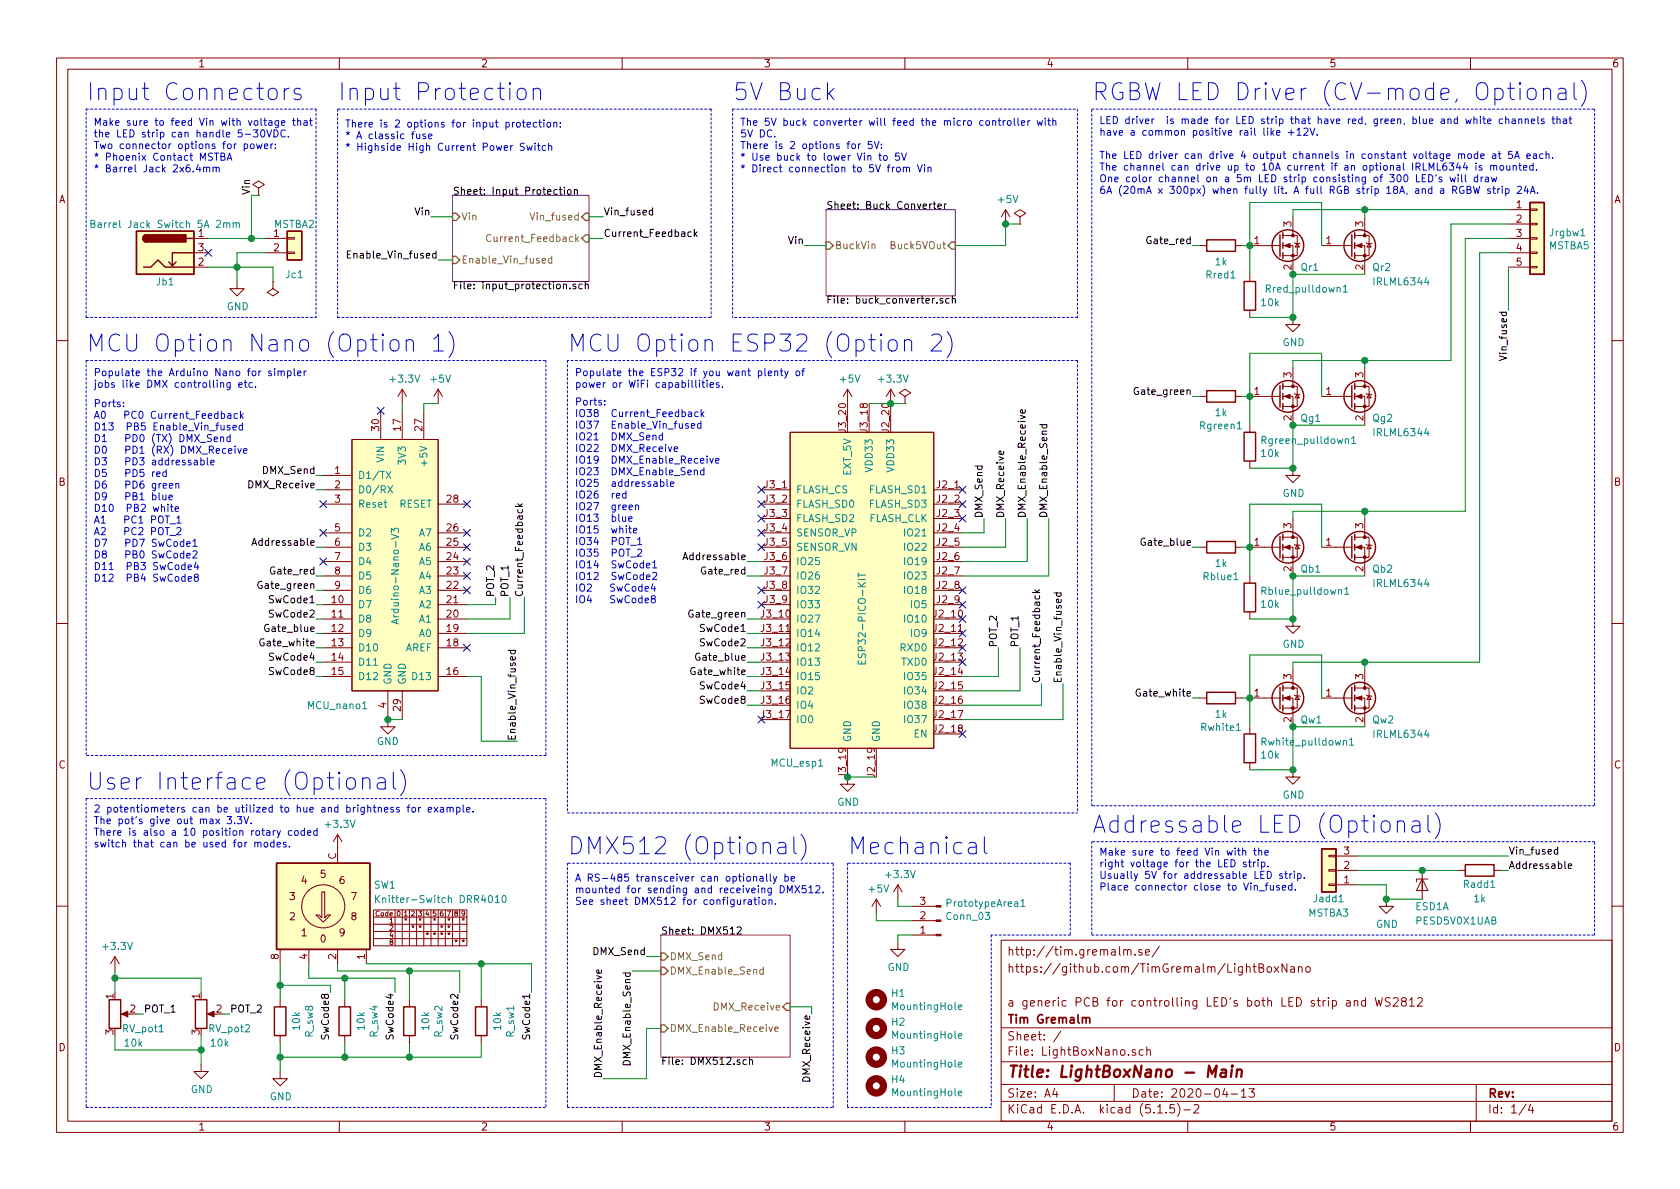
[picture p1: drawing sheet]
<svg xmlns="http://www.w3.org/2000/svg" width="297mm" height="210mm" viewBox="0 0 297 210" stroke-linecap="round" stroke-linejoin="round" font-family="sans-serif">
<defs><g id="words">
<g font-size="4.2" fill="#0000c2">
<text x="15.2" y="17.8">Input Connectors</text>
<text x="59.7" y="17.8">Input Protection</text>
<text x="129.5" y="17.8">5V Buck</text>
<text x="193" y="17.8">RGBW LED Driver (CV-mode, Optional)</text>
<text x="15.2" y="62.2">MCU Option Nano (Option 1)</text>
<text x="100.3" y="62.2">MCU Option ESP32 (Option 2)</text>
<text x="15.2" y="139.7">User Interface (Optional)</text>
<text x="193" y="147.3">Addressable LED (Optional)</text>
<text x="100.3" y="151.1">DMX512 (Optional)</text>
<text x="149.9" y="151.1">Mechanical</text>
</g>
<text font-size="2.8" fill="#840000" x="178" y="190.5">Title: LightBoxNano - Main</text>
<g font-size="2.1" fill="#840000">
<text x="178" y="172">https://github.com/TimGremalm/LightBoxNano</text>
<text x="178" y="169">http://tim.gremalm.se/</text>
<text x="178" y="178">a generic PCB for controlling LED's both LED strip and WS2812</text>
<text x="178" y="184">Sheet: /</text>
<text x="178" y="181">Tim Gremalm</text>
<text x="178" y="186.7">File: LightBoxNano.sch</text>
<text x="178" y="196.9">KiCad E.D.A. kicad (5.1.5)-2</text>
<text x="178" y="194.1">Size: A4</text>
<text x="200" y="194.1">Date: 2020-04-13</text>
<text x="263" y="194.1">Rev:</text>
<text x="263" y="196.9">Id: 1/4</text>
</g>
<g font-size="1.8" fill="#840000">
<text x="35" y="11.9">1</text>
<text x="85" y="11.9">2</text>
<text x="135" y="11.9">3</text>
<text x="185" y="11.9">4</text>
<text x="235" y="11.9">5</text>
<text x="285" y="11.9">6</text>
<text x="10.4" y="35.9">A</text>
<text x="285.4" y="35.9">A</text>
<text x="35.1" y="41.9">1</text>
<text x="48.4" y="41.9">1</text>
<text x="228.3" y="40.1" transform="rotate(-90 228.3 40.1)">3</text>
<text x="241" y="40.1" transform="rotate(-90 241 40.1)">3</text>
<text x="268.1" y="36.8">1</text>
<text x="268.1" y="39.4">2</text>
<text x="268.1" y="41.9">3</text>
<text x="35.1" y="47">2</text>
<text x="35.1" y="44.4">3</text>
<text x="48.4" y="44.4">2</text>
<text x="221.8" y="43.2">1</text>
<text x="228.3" y="47.7" transform="rotate(-90 228.3 47.7)">2</text>
<text x="234.5" y="43.2">1</text>
<text x="241" y="47.7" transform="rotate(-90 241 47.7)">2</text>
<text x="268.1" y="44.4">4</text>
<text x="268.1" y="47">5</text>
<text x="221.8" y="69.8">1</text>
<text x="228.3" y="66.8" transform="rotate(-90 228.3 66.8)">3</text>
<text x="234.5" y="69.8">1</text>
<text x="241" y="66.8" transform="rotate(-90 241 66.8)">3</text>
<text x="67.1" y="76.1" transform="rotate(-90 67.1 76.1)">30</text>
<text x="70.9" y="76.1" transform="rotate(-90 70.9 76.1)">17</text>
<text x="74.7" y="76.1" transform="rotate(-90 74.7 76.1)">27</text>
<text x="149.6" y="76.4" transform="rotate(-90 149.6 76.4)">J3_20</text>
<text x="153.4" y="76.4" transform="rotate(-90 153.4 76.4)">J3_18</text>
<text x="157.2" y="76.4" transform="rotate(-90 157.2 76.4)">J2_20</text>
<text x="228.3" y="74.4" transform="rotate(-90 228.3 74.4)">2</text>
<text x="241" y="74.4" transform="rotate(-90 241 74.4)">2</text>
<text x="59.2" y="83.8">1</text>
<text x="10.4" y="85.9">B</text>
<text x="59.2" y="86.4">2</text>
<text x="59.2" y="88.9">3</text>
<text x="79" y="88.9">28</text>
<text x="135.2" y="88.9">J3_2</text>
<text x="135.2" y="86.4">J3_1</text>
<text x="165.7" y="88.9">J2_2</text>
<text x="165.7" y="86.4">J2_1</text>
<text x="285.4" y="85.9">B</text>
<text x="59.2" y="94">5</text>
<text x="79" y="94">26</text>
<text x="135.2" y="91.4">J3_3</text>
<text x="135.2" y="94">J3_4</text>
<text x="165.7" y="91.4">J2_3</text>
<text x="165.7" y="94">J2_4</text>
<text x="228.3" y="93.4" transform="rotate(-90 228.3 93.4)">3</text>
<text x="241" y="93.4" transform="rotate(-90 241 93.4)">3</text>
<text x="59.2" y="96.5">6</text>
<text x="59.2" y="99.1">7</text>
<text x="59.2" y="101.6">8</text>
<text x="79" y="101.6">23</text>
<text x="79" y="99.1">24</text>
<text x="79" y="96.5">25</text>
<text x="135.2" y="96.5">J3_5</text>
<text x="135.2" y="99.1">J3_6</text>
<text x="135.2" y="101.6">J3_7</text>
<text x="165.7" y="96.5">J2_5</text>
<text x="165.7" y="99.1">J2_6</text>
<text x="165.7" y="101.6">J2_7</text>
<text x="221.8" y="96.5">1</text>
<text x="228.3" y="101.1" transform="rotate(-90 228.3 101.1)">2</text>
<text x="234.5" y="96.5">1</text>
<text x="241" y="101.1" transform="rotate(-90 241 101.1)">2</text>
<text x="58.7" y="106.7">10</text>
<text x="59.2" y="104.1">9</text>
<text x="79" y="106.7">21</text>
<text x="79" y="104.1">22</text>
<text x="135.2" y="104.1">J3_8</text>
<text x="135.2" y="106.7">J3_9</text>
<text x="165.7" y="104.1">J2_8</text>
<text x="165.7" y="106.7">J2_9</text>
<text x="58.7" y="109.2">11</text>
<text x="58.7" y="111.8">12</text>
<text x="79" y="111.8">19</text>
<text x="79" y="109.2">20</text>
<text x="134.7" y="109.2">J3_10</text>
<text x="134.7" y="111.8">J3_11</text>
<text x="165.2" y="109.2">J2_10</text>
<text x="165.2" y="111.8">J2_11</text>
<text x="58.7" y="114.3">13</text>
<text x="58.7" y="116.8">14</text>
<text x="58.7" y="119.4">15</text>
<text x="79" y="119.4">16</text>
<text x="79" y="114.3">18</text>
<text x="134.7" y="114.3">J3_12</text>
<text x="134.7" y="116.8">J3_13</text>
<text x="134.7" y="119.4">J3_14</text>
<text x="165.2" y="114.3">J2_12</text>
<text x="165.2" y="116.8">J2_13</text>
<text x="165.2" y="119.4">J2_14</text>
<text x="68.3" y="125.2" transform="rotate(-90 68.3 125.2)">4</text>
<text x="70.9" y="125.7" transform="rotate(-90 70.9 125.7)">29</text>
<text x="134.7" y="121.9">J3_15</text>
<text x="134.7" y="124.5">J3_16</text>
<text x="165.2" y="121.9">J2_15</text>
<text x="165.2" y="124.5">J2_16</text>
<text x="221.8" y="123.2">1</text>
<text x="228.3" y="120.1" transform="rotate(-90 228.3 120.1)">3</text>
<text x="234.5" y="123.2">1</text>
<text x="241" y="120.1" transform="rotate(-90 241 120.1)">3</text>
<text x="134.7" y="127">J3_17</text>
<text x="165.2" y="127">J2_17</text>
<text x="165.2" y="129.5">J2_18</text>
<text x="228.3" y="127.7" transform="rotate(-90 228.3 127.7)">2</text>
<text x="241" y="127.7" transform="rotate(-90 241 127.7)">2</text>
<text x="10.4" y="135.9">C</text>
<text x="154.7" y="137.3" transform="rotate(-90 154.7 137.3)">J2_19</text>
<text x="285.4" y="135.9">C</text>
<text x="56.7" y="155.2">5</text>
<text x="59.4" y="152" transform="rotate(-90 59.4 152)">C</text>
<text x="237.6" y="153.7">2</text>
<text x="237.6" y="151.1">3</text>
<text x="51.2" y="159.2">3</text>
<text x="53.3" y="156.3">4</text>
<text x="60" y="156.3">6</text>
<text x="62.1" y="159.2">7</text>
<text x="162.7" y="160">3</text>
<text x="237.6" y="156.2">1</text>
<text x="51.2" y="162.7">2</text>
<text x="53.3" y="165.6">1</text>
<text x="56.7" y="166.7">0</text>
<text x="60" y="165.6">9</text>
<text x="62.1" y="162.7">8</text>
<text x="162.7" y="165.1">1</text>
<text x="162.7" y="162.6">2</text>
<text x="49.3" y="169.6" transform="rotate(-90 49.3 169.6)">8</text>
<text x="54.4" y="169.6" transform="rotate(-90 54.4 169.6)">4</text>
<text x="59.4" y="169.6" transform="rotate(-90 59.4 169.6)">2</text>
<text x="64.5" y="169.6" transform="rotate(-90 64.5 169.6)">1</text>
<text x="20.1" y="176.6" transform="rotate(-90 20.1 176.6)">1</text>
<text x="23" y="179.1">2</text>
<text x="35.3" y="176.6" transform="rotate(-90 35.3 176.6)">1</text>
<text x="38.3" y="179.1">2</text>
<text x="10.4" y="185.9">D</text>
<text x="20.1" y="183" transform="rotate(-90 20.1 183)">3</text>
<text x="35.3" y="183" transform="rotate(-90 35.3 183)">3</text>
<text x="285.4" y="185.9">D</text>
<text x="35" y="199.9">1</text>
<text x="85" y="199.9">2</text>
<text x="135" y="199.9">3</text>
<text x="185" y="199.9">4</text>
<text x="235" y="199.9">5</text>
<text x="285" y="199.9">6</text>
</g>
<g font-size="1.8" fill="#0000c2">
<text x="16.5" y="22.2">Make sure to feed Vin with voltage that</text>
<text x="61" y="22.5">There is 2 options for input protection:</text>
<text x="130.8" y="22.2">The 5V buck converter will feed the micro controller with</text>
<text x="194.3" y="21.9">LED driver is made for LED strip that have red, green, blue and white channels that</text>
<text x="194.3" y="24">have a common positive rail like +12V.</text>
<text x="16.5" y="24.3">the LED strip can handle 5-30VDC.</text>
<text x="16.5" y="26.4">Two connector options for power:</text>
<text x="16.5" y="28.4">* Phoenix Contact MSTBA</text>
<text x="61" y="24.6">* A classic fuse</text>
<text x="61" y="26.7">* Highside High Current Power Switch</text>
<text x="130.8" y="24.3">5V DC.</text>
<text x="130.8" y="26.4">There is 2 options for 5V:</text>
<text x="130.8" y="28.4">* Use buck to lower Vin to 5V</text>
<text x="194.3" y="28.1">The LED driver can drive 4 output channels in constant voltage mode at 5A each.</text>
<text x="16.5" y="30.5">* Barrel Jack 2x6.4mm</text>
<text x="130.8" y="30.5">* Direct connection to 5V from Vin</text>
<text x="194.3" y="30.2">The channel can drive up to 10A current if an optional IRLML6344 is mounted.</text>
<text x="194.3" y="32.2">One color channel on a 5m LED strip consisting of 300 LED's will draw</text>
<text x="194.3" y="34.3">6A (20mA x 300px) when fully lit. A full RGB strip 18A, and a RGBW strip 24A.</text>
<text x="16.5" y="66.5">Populate the Arduino Nano for simpler</text>
<text x="16.5" y="68.6">jobs like DMX controlling etc.</text>
<text x="101.6" y="71.7">Ports:</text>
<text x="101.6" y="66.5">Populate the ESP32 if you want plenty of</text>
<text x="101.6" y="68.6">power or WiFi capabillities.</text>
<text x="16.5" y="72">Ports:</text>
<text x="16.5" y="74.1">A0</text>
<text x="16.5" y="76.1">D13 PB5 Enable_Vin_fused</text>
<text x="20.1" y="74.1">PC0 Current_Feedback</text>
<text x="101.6" y="73.8">IO38 Current_Feedback</text>
<text x="101.6" y="75.8">IO37 Enable_Vin_fused</text>
<text x="101.6" y="77.9">IO21 DMX_Send</text>
<text x="16.5" y="78.2">D1</text>
<text x="16.5" y="80.2">D0</text>
<text x="16.5" y="82.3">D3</text>
<text x="20.2" y="78.2">PD0 (TX) DMX_Send</text>
<text x="20.2" y="80.2">PD1 (RX) DMX_Receive</text>
<text x="20.2" y="82.3">PD3 addressable</text>
<text x="101.6" y="79.9">IO22 DMX_Receive</text>
<text x="101.6" y="82">IO19 DMX_Enable_Receive</text>
<text x="16.5" y="84.3">D5</text>
<text x="16.5" y="86.4">D6</text>
<text x="16.5" y="88.5">D9</text>
<text x="20.2" y="84.3">PD5 red</text>
<text x="20.2" y="86.4">PD6 green</text>
<text x="20.2" y="88.5">PB1 blue</text>
<text x="101.6" y="84">IO23 DMX_Enable_Send</text>
<text x="101.6" y="86.1">IO25 addressable</text>
<text x="101.6" y="88.2">IO26 red</text>
<text x="16.5" y="90.5">D10 PB2 white</text>
<text x="16.5" y="92.6">A1</text>
<text x="16.5" y="94.6">A2</text>
<text x="20.1" y="92.6">PC1 POT_1</text>
<text x="20.1" y="94.6">PC2 POT_2</text>
<text x="101.6" y="90.2">IO27 green</text>
<text x="101.6" y="92.3">IO13 blue</text>
<text x="101.6" y="94.3">IO15 white</text>
<text x="16.5" y="96.7">D7</text>
<text x="16.5" y="98.7">D8</text>
<text x="16.5" y="100.8">D11 PB3 SwCode4</text>
<text x="20.2" y="96.7">PD7 SwCode1</text>
<text x="20.2" y="98.7">PB0 SwCode2</text>
<text x="101.6" y="96.4">IO34 POT_1</text>
<text x="101.6" y="98.4">IO35 POT_2</text>
<text x="101.6" y="100.5">IO14 SwCode1</text>
<text x="16.5" y="102.9">D12 PB4 SwCode8</text>
<text x="101.6" y="102.6">IO12 SwCode2</text>
<text x="101.6" y="104.6">IO2</text>
<text x="101.6" y="106.7">IO4</text>
<text x="105.9" y="104.6">SwCode4</text>
<text x="105.9" y="106.7">SwCode8</text>
<text x="16.5" y="143.7">2 potentiometers can be utilized to hue and brightness for example.</text>
<text x="16.5" y="145.7">The pot's give out max 3.3V.</text>
<text x="16.5" y="147.8">There is also a 10 position rotary coded</text>
<text x="16.5" y="149.9">switch that can be used for modes.</text>
<text x="101.6" y="155.9">A RS-485 transceiver can optionally be</text>
<text x="194.3" y="151.3">Make sure to feed Vin with the</text>
<text x="194.3" y="153.4">right voltage for the LED strip.</text>
<text x="194.3" y="155.4">Usually 5V for addressable LED strip.</text>
<text x="101.6" y="158">mounted for sending and receiveing DMX512.</text>
<text x="101.6" y="160">See sheet DMX512 for configuration.</text>
<text x="194.3" y="157.5">Place connector close to Vin_fused.</text>
</g>
<g font-size="1.8">
<text x="44.2" y="34.5" transform="rotate(-90 44.2 34.5)">Vin</text>
<text x="80" y="34.4">Sheet: Input Protection</text>
<text x="73.5" y="38.1">Vin</text>
<text x="106.7" y="38.1">Vin_fused</text>
<text x="106.7" y="41.9">Current_Feedback</text>
<text x="146" y="37">Sheet: Buck Converter</text>
<text x="62.2" y="45.7">Enable_Vin_fused</text>
<text x="139.5" y="43.2">Vin</text>
<text x="203.1" y="43.2">Gate_red</text>
<text x="80" y="51.1">File: input_protection.sch</text>
<text x="146" y="53.7">File: buck_converter.sch</text>
<text x="266.4" y="63.3" transform="rotate(-90 266.4 63.3)">Vin_fused</text>
<text x="201.1" y="69.8">Gate_green</text>
<text x="46.6" y="83.8">DMX_Send</text>
<text x="44.3" y="86.4">DMX_Receive</text>
<text x="173.7" y="91.7" transform="rotate(-90 173.7 91.7)">DMX_Send</text>
<text x="177.5" y="91.7" transform="rotate(-90 177.5 91.7)">DMX_Receive</text>
<text x="181.4" y="91.7" transform="rotate(-90 181.4 91.7)">DMX_Enable_Receive</text>
<text x="185.2" y="91.7" transform="rotate(-90 185.2 91.7)">DMX_Enable_Send</text>
<text x="45.3" y="96.5">Addressable</text>
<text x="48.2" y="101.6">Gate_red</text>
<text x="121.5" y="99.1">Addressable</text>
<text x="124.4" y="101.6">Gate_red</text>
<text x="202.3" y="96.5">Gate_blue</text>
<text x="46.2" y="104.1">Gate_green</text>
<text x="47.9" y="106.7">SwCode1</text>
<text x="87.4" y="105.7" transform="rotate(-90 87.4 105.7)">POT_2</text>
<text x="89.9" y="105.7" transform="rotate(-90 89.9 105.7)">POT_1</text>
<text x="92.5" y="105.7" transform="rotate(-90 92.5 105.7)">Current_Feedback</text>
<text x="47.3" y="111.8">Gate_blue</text>
<text x="47.9" y="109.2">SwCode2</text>
<text x="122.4" y="109.2">Gate_green</text>
<text x="124.1" y="111.8">SwCode1</text>
<text x="46.4" y="114.3">Gate_white</text>
<text x="47.9" y="119.4">SwCode8</text>
<text x="47.9" y="116.8">SwCode4</text>
<text x="122.6" y="119.4">Gate_white</text>
<text x="123.5" y="116.8">Gate_blue</text>
<text x="124.1" y="114.3">SwCode2</text>
<text x="176.3" y="114.5" transform="rotate(-90 176.3 114.5)">POT_2</text>
<text x="180.1" y="114.5" transform="rotate(-90 180.1 114.5)">POT_1</text>
<text x="124.1" y="121.9">SwCode4</text>
<text x="124.1" y="124.5">SwCode8</text>
<text x="183.9" y="120.9" transform="rotate(-90 183.9 120.9)">Current_Feedback</text>
<text x="187.7" y="120.9" transform="rotate(-90 187.7 120.9)">Enable_Vin_fused</text>
<text x="201.4" y="123.2">Gate_white</text>
<text x="91.2" y="131.1" transform="rotate(-90 91.2 131.1)">Enable_Vin_fused</text>
<text x="266.7" y="153.7">Addressable</text>
<text x="266.7" y="151.1">Vin_fused</text>
<text x="116.8" y="165.2">Sheet: DMX512</text>
<text x="105.1" y="168.9">DMX_Send</text>
<text x="25.4" y="179.1">POT_1</text>
<text x="40.6" y="179.1">POT_2</text>
<text x="58.2" y="183.5" transform="rotate(-90 58.2 183.5)">SwCode8</text>
<text x="69.6" y="183.5" transform="rotate(-90 69.6 183.5)">SwCode4</text>
<text x="81" y="183.5" transform="rotate(-90 81 183.5)">SwCode2</text>
<text x="93.7" y="183.5" transform="rotate(-90 93.7 183.5)">SwCode1</text>
<text x="106.4" y="190.7" transform="rotate(-90 106.4 190.7)">DMX_Enable_Receive</text>
<text x="111.5" y="187.7" transform="rotate(-90 111.5 187.7)">DMX_Enable_Send</text>
<text x="116.8" y="188.3">File: DMX512.sch</text>
<text x="143.3" y="190.9" transform="rotate(-90 143.3 190.9)">DMX_Receive</text>
</g>
<g font-size="1.8" fill="#008484">
<text x="176.6" y="35.9">+5V</text>
<text x="17.7" y="40.3">Barrel Jack Switch 5A 2mm</text>
<text x="48.4" y="40.3">MSTBA2</text>
<text x="274.1" y="41.8">Jrgbw1</text>
<text x="214.9" y="46.9">1k</text>
<text x="230.1" y="47.9">Qr1</text>
<text x="242.8" y="47.9">Qr2</text>
<text x="273.8" y="44.1">MSTBA5</text>
<text x="27.7" y="50.5">Jb1</text>
<text x="50.6" y="49.2">Jc1</text>
<text x="213.4" y="49.2">Rred1</text>
<text x="224.2" y="51.7">Rred_pulldown1</text>
<text x="243.1" y="50.5">IRLML6344</text>
<text x="40.1" y="54.9">GND</text>
<text x="223.1" y="54.1">10k</text>
<text x="226.8" y="61.2">GND</text>
<text x="69.2" y="67.7">+3.3V</text>
<text x="76.3" y="67.7">+5V</text>
<text x="148.6" y="67.7">+5V</text>
<text x="155.5" y="67.7">+3.3V</text>
<text x="212.3" y="75.9">Rgreen1</text>
<text x="214.9" y="73.6">1k</text>
<text x="230.1" y="74.6">Qg1</text>
<text x="242.8" y="74.6">Qg2</text>
<text x="243.1" y="77.1">IRLML6344</text>
<text x="67.9" y="81.7" transform="rotate(-90 67.9 81.7)">VIN</text>
<text x="71.8" y="81.9" transform="rotate(-90 71.8 81.9)">3V3</text>
<text x="75.6" y="81.9" transform="rotate(-90 75.6 81.9)">+5V</text>
<text x="154.3" y="83.2" transform="rotate(-90 154.3 83.2)">VDD33</text>
<text x="158.1" y="83.2" transform="rotate(-90 158.1 83.2)">VDD33</text>
<text x="223.1" y="80.8">10k</text>
<text x="223.5" y="78.5">Rgreen_pulldown1</text>
<text x="63.2" y="84.7">D1/TX</text>
<text x="63.2" y="87.2">D0/RX</text>
<text x="63.2" y="89.8">Reset</text>
<text x="70.6" y="89.8">RESET</text>
<text x="140.7" y="89.8">FLASH_SD0</text>
<text x="140.7" y="87.2">FLASH_CS</text>
<text x="150.5" y="84" transform="rotate(-90 150.5 84)">EXT_5V</text>
<text x="153.8" y="89.8">FLASH_SD3</text>
<text x="153.8" y="87.2">FLASH_SD1</text>
<text x="226.8" y="87.9">GND</text>
<text x="63.2" y="94.9">D2</text>
<text x="74.2" y="94.9">A7</text>
<text x="140.7" y="92.3">FLASH_SD2</text>
<text x="140.7" y="94.9">SENSOR_VP</text>
<text x="153.6" y="92.3">FLASH_CLK</text>
<text x="160.2" y="94.9">IO21</text>
<text x="63.2" y="97.4">D3</text>
<text x="63.2" y="99.9">D4</text>
<text x="74.2" y="99.9">A5</text>
<text x="74.2" y="97.4">A6</text>
<text x="140.7" y="97.4">SENSOR_VN</text>
<text x="140.7" y="99.9">IO25</text>
<text x="160.2" y="97.4">IO22</text>
<text x="160.2" y="99.9">IO19</text>
<text x="214.9" y="100.3">1k</text>
<text x="230.1" y="101.3">Qb1</text>
<text x="242.8" y="101.3">Qb2</text>
<text x="63.2" y="107.6">D7</text>
<text x="63.2" y="102.5">D5</text>
<text x="63.2" y="105">D6</text>
<text x="74.2" y="107.6">A2</text>
<text x="74.2" y="105">A3</text>
<text x="74.2" y="102.5">A4</text>
<text x="140.7" y="102.5">IO26</text>
<text x="140.7" y="105">IO32</text>
<text x="140.7" y="107.6">IO33</text>
<text x="160.2" y="102.5">IO23</text>
<text x="160.2" y="105">IO18</text>
<text x="161.2" y="107.6">IO5</text>
<text x="212.9" y="102.6">Rblue1</text>
<text x="223.1" y="107.5">10k</text>
<text x="223.5" y="105.2">Rblue_pulldown1</text>
<text x="243.1" y="103.8">IRLML6344</text>
<text x="63.2" y="110.1">D8</text>
<text x="63.2" y="112.6">D9</text>
<text x="70.5" y="109.1" transform="rotate(-90 70.5 109.1)">Arduino-Nano-V3</text>
<text x="74.2" y="112.6">A0</text>
<text x="74.2" y="110.1">A1</text>
<text x="140.7" y="110.1">IO27</text>
<text x="140.7" y="112.6">IO14</text>
<text x="160.2" y="110.1">IO10</text>
<text x="161.2" y="112.6">IO9</text>
<text x="63.2" y="115.2">D10</text>
<text x="63.2" y="117.7">D11</text>
<text x="71.6" y="115.2">AREF</text>
<text x="140.7" y="115.2">IO12</text>
<text x="140.7" y="117.7">IO13</text>
<text x="153.1" y="116.4" transform="rotate(-90 153.1 116.4)">ESP32-PICO-KIT</text>
<text x="159.4" y="115.2">RXD0</text>
<text x="159.6" y="117.7">TXD0</text>
<text x="226.8" y="114.5">GND</text>
<text x="54.6" y="125.4">MCU_nano1</text>
<text x="63.2" y="120.3">D12</text>
<text x="69.2" y="121.2" transform="rotate(-90 69.2 121.2)">GND</text>
<text x="71.8" y="121.2" transform="rotate(-90 71.8 121.2)">GND</text>
<text x="73.2" y="120.3">D13</text>
<text x="140.7" y="120.3">IO15</text>
<text x="140.7" y="122.8">IO2</text>
<text x="140.7" y="125.3">IO4</text>
<text x="160.2" y="120.3">IO35</text>
<text x="160.2" y="122.8">IO34</text>
<text x="160.2" y="125.3">IO38</text>
<text x="66.6" y="131.7">GND</text>
<text x="140.7" y="127.9">IO0</text>
<text x="150.5" y="131.3" transform="rotate(-90 150.5 131.3)">GND</text>
<text x="155.6" y="131.3" transform="rotate(-90 155.6 131.3)">GND</text>
<text x="160.2" y="127.9">IO37</text>
<text x="161.6" y="130.4">EN</text>
<text x="212.5" y="129.3">Rwhite1</text>
<text x="214.9" y="126.9">1k</text>
<text x="223.5" y="131.8">Rwhite_pulldown1</text>
<text x="230" y="127.9">Qw1</text>
<text x="242.7" y="127.9">Qw2</text>
<text x="243.1" y="130.5">IRLML6344</text>
<text x="136.4" y="135.6">MCU_esp1</text>
<text x="223.1" y="134.2">10k</text>
<text x="148" y="142.5">GND</text>
<text x="226.8" y="141.2">GND</text>
<text x="57.7" y="146.4">+3.3V</text>
<text x="156.8" y="155.3">+3.3V</text>
<text x="66.1" y="157.1">SW1</text>
<text x="67.8" y="159.7">Knitter-Switch DRR4010</text>
<text x="153.7" y="157.8">+5V</text>
<text x="167.7" y="160.4">PrototypeArea1</text>
<text x="232.4" y="159.6">Jadd1</text>
<text x="250.3" y="161">ESD1A</text>
<text x="258.9" y="157">Radd1</text>
<text x="260.7" y="159.6">1k</text>
<text x="18.4" y="168">+3.3V</text>
<text x="167.5" y="162.7">Conn_03</text>
<text x="231.3" y="162.1">MSTBA3</text>
<text x="243.3" y="164.1">GND</text>
<text x="250.5" y="163.5">PESD5V0X1UAB</text>
<text x="156.9" y="171.7">GND</text>
<text x="157.7" y="176.3">H1</text>
<text x="158" y="178.6">MountingHole</text>
<text x="21.8" y="182.5">RV_pot1</text>
<text x="22.1" y="185.1">10k</text>
<text x="37" y="182.5">RV_pot2</text>
<text x="37.4" y="185.1">10k</text>
<text x="53" y="182.1" transform="rotate(-90 53 182.1)">10k</text>
<text x="55.3" y="183.4" transform="rotate(-90 55.3 183.4)">R_sw8</text>
<text x="64.5" y="182.1" transform="rotate(-90 64.5 182.1)">10k</text>
<text x="66.8" y="183.4" transform="rotate(-90 66.8 183.4)">R_sw4</text>
<text x="75.9" y="182.1" transform="rotate(-90 75.9 182.1)">10k</text>
<text x="78.2" y="183.4" transform="rotate(-90 78.2 183.4)">R_sw2</text>
<text x="88.6" y="182.1" transform="rotate(-90 88.6 182.1)">10k</text>
<text x="90.9" y="183.4" transform="rotate(-90 90.9 183.4)">R_sw1</text>
<text x="157.7" y="181.4">H2</text>
<text x="158" y="183.7">MountingHole</text>
<text x="157.7" y="191.5">H4</text>
<text x="157.7" y="186.5">H3</text>
<text x="158" y="188.8">MountingHole</text>
<text x="33.7" y="193.3">GND</text>
<text x="47.7" y="194.6">GND</text>
<text x="158" y="193.8">MountingHole</text>
</g>
<g font-size="1.8" fill="#848400">
<text x="81.5" y="39">Vin</text>
<text x="94.2" y="39">Vin_fused</text>
<text x="81.5" y="46.6">Enable_Vin_fused</text>
<text x="87.1" y="42.8">Current_Feedback</text>
<text x="147.6" y="44.1">BuckVin</text>
<text x="157.9" y="44.1">Buck5VOut</text>
<text x="118.4" y="169.8">DMX_Send</text>
<text x="118.4" y="172.3">DMX_Enable_Send</text>
<text x="126.6" y="178.7">DMX_Receive</text>
<text x="118.4" y="182.5">DMX_Enable_Receive</text>
</g>
<text font-size="1.8" fill="#008400" x="149.6" y="137.3" transform="rotate(-90 149.6 137.3)">J3_19</text>
<g font-size="1.2" fill="#840000">
<text x="66.4" y="162">Code</text>
<text x="68.9" y="163.3">1</text>
<text x="68.9" y="164.6">2</text>
<text x="68.9" y="165.8">4</text>
<text x="68.9" y="167.1">8</text>
<text x="70.2" y="162">0</text>
<text x="71.4" y="162">1</text>
<text x="71.5" y="163.3">*</text>
<text x="72.7" y="162">2</text>
<text x="72.8" y="164.6">*</text>
<text x="74" y="162">3</text>
<text x="74.1" y="164.6">*</text>
<text x="74.1" y="163.3">*</text>
<text x="75.2" y="162">4</text>
<text x="75.3" y="165.8">*</text>
<text x="76.5" y="162">5</text>
<text x="76.6" y="165.8">*</text>
<text x="76.6" y="163.3">*</text>
<text x="77.8" y="162">6</text>
<text x="77.9" y="165.8">*</text>
<text x="77.9" y="164.6">*</text>
<text x="79" y="162">7</text>
<text x="79.1" y="165.8">*</text>
<text x="79.1" y="164.6">*</text>
<text x="79.1" y="163.3">*</text>
<text x="80.3" y="162">8</text>
<text x="80.4" y="167.1">*</text>
<text x="81.6" y="162">9</text>
<text x="81.7" y="167.1">*</text>
<text x="81.7" y="163.3">*</text>
</g>
</g></defs>
<g fill="none" stroke="#840000" stroke-width=".18">
<path d="M10 10.3h277v189.9h-277zM12 12.2h273v186.1h-273zM60 10.3v1.9M110 10.3v1.9M160 10.3v1.9M210 10.3v1.9M260 10.3v1.9M45.7 33.3l1-.7-1-.6-1 .6 1 .7v1.2M45.7 34.5h.1M177.8 37.1l-.8 1.2M177.8 37.1v2.5M177.8 37.1l.8 1.2"/>
<path d="M180.3 38.3l1.1-.6-1.1-.6-1 .6 1 .6v1.3M180.3 39.6h.1M228.6 38.3v3.4M241.3 38.3v3.4M266.7 37.1h3.8M266.7 39.6h3.8M270.5 39.5h1.3v.2h-1.3zM270.5 37h1.3v.2h-1.3zM34.3 42.2h2.5M34.3 44.7h2.5M34.3 47.2h2.5M41.9 49.8v1.2h1.3l-1.3 1.3-1.3-1.3h1.3"/>
<path d="M47 42.2h3.8M47 44.7h3.8M48.3 49.8v1.2l1 .7-1 .6-1.1-.6 1.1-.7M48.3 49.8h.1M50.8 44.6h1.3v.2h-1.3zM50.8 42h1.3v.3h-1.3zM212.1 43.4h1.3M218.4 43.4h1.3M221 48.5v1.3M221 54.9v1.2M221 43.4h5.3M226.8 43.4h1.8v5.1"/>
<path d="M226.8 41.7h2.6v3.5h-2.6M228.6 56.1v1.3h1.3l-1.3 1.3-1.3-1.3h1.3M228.9 42.9l.1 .1h.7l.2 .2M229.4 43l.3 .7h-.7zM233.7 43.4h5.3M239.5 43.4h1.8v5.1M239.5 41.7h2.6v3.5h-2.6M241.6 42.9l.1 .1h.7l.2 .2M242.1 43l.3 .7h-.7zM266.7 42.2h3.8M266.7 44.7h3.8M266.7 47.2h3.8"/>
<path d="M270.5 47.1h1.3v.3h-1.3zM270.5 44.6h1.3v.2h-1.3zM270.5 42h1.3v.3h-1.3zM10 60.2h2M62.2 77.7h15.3v44.5h-15.3zM67.3 72.6v5.1M71.1 68.8l-.7 1.3M71.1 68.8v2.6M71.1 72.6v5.1M71.1 68.8l.8 1.3M74.9 72.6v5.1M77.5 68.8l-.8 1.3"/>
<path d="M77.5 68.8v2.6M77.5 68.8l.7 1.3M139.7 76.4h25.4v55.9h-25.4zM149.9 68.8l-.8 1.3M149.9 68.8v7.6M149.9 68.8l.7 1.3M153.7 71.4v5M157.5 68.8l-.8 1.3M157.5 68.8v7.6M157.5 68.8l.7 1.3M160 70.1l1-.6-1-.7-1 .7 1 .6v1.3M160 71.4h.1"/>
<path d="M212.1 70.1h1.3M218.4 70.1h1.3M221 75.2v1.2M221 70.1h5.3M226.8 70.1h1.8v5.1M226.8 68.3h2.6v3.6h-2.6M228.6 65v3.3M228.9 69.6l.1 .1h.7l.2 .1M229.4 69.7l.3 .7h-.7zM233.7 70.1h5.3M239.5 70.1h1.8v5.1M239.5 68.3h2.6v3.6h-2.6"/>
<path d="M241.3 65v3.3M241.6 69.6l.1 .1h.7l.2 .1M242.1 69.7l.3 .7h-.7zM285 60.2h2M57.1 84.1h5.1M57.1 86.6h5.1M57.1 99.3h5.1M57.1 96.8h5.1M57.1 94.2h5.1M57.1 89.1h5.1M77.5 99.3h5M77.5 96.8h5"/>
<path d="M77.5 94.2h5M77.5 89.1h5M134.6 86.6h5.1M134.6 99.3h5.1M134.6 96.8h5.1M134.6 94.2h5.1M134.6 89.1h5.1M134.6 91.7h5.1M165.1 86.6h5.1M165.1 99.3h5.1M165.1 96.8h5.1M165.1 94.2h5.1"/>
<path d="M165.1 89.1h5.1M165.1 91.7h5.1M212.1 96.8h1.3M218.4 96.8h1.3M221 96.8h5.3M221 81.5v1.3M226.8 96.8h1.8v5M226.8 95h2.6v3.5h-2.6M228.6 82.8v1.3h1.3l-1.3 1.2-1.3-1.2h1.3M228.6 91.7v3.3M228.9 96.3l.1 .1h.7l.2 .1M229.4 96.4l.3 .6h-.7z"/>
<path d="M233.7 96.8h5.3M239.5 96.8h1.8v5M239.5 95h2.6v3.5h-2.6M241.3 91.7v3.3M241.6 96.3l.1 .1h.7l.2 .1M242.1 96.4l.3 .6h-.7zM10 110.3h2M57.1 106.9h5.1M57.1 109.5h5.1M57.1 112h5.1M57.1 114.5h5.1M57.1 117.1h5.1"/>
<path d="M57.1 119.6h5.1M57.1 104.4h5.1M57.1 101.8h5.1M77.5 106.9h5M77.5 109.5h5M77.5 112h5M77.5 114.5h5M77.5 119.6h5M77.5 104.4h5M77.5 101.8h5M134.6 106.9h5.1M134.6 109.5h5.1"/>
<path d="M134.6 112h5.1M134.6 114.5h5.1M134.6 117.1h5.1M134.6 119.6h5.1M134.6 104.4h5.1M134.6 101.8h5.1M165.1 106.9h5.1M165.1 109.5h5.1M165.1 112h5.1M165.1 114.5h5.1M165.1 117.1h5.1M165.1 119.6h5.1"/>
<path d="M165.1 104.4h5.1M165.1 101.8h5.1M221 101.8v1.3M221 108.2v1.3M228.6 109.5v1.2h1.3l-1.3 1.3-1.3-1.3h1.3M228.6 118.4v3.3M241.3 118.4v3.3M285 110.3h2M68.6 122.2v6.3h1.2l-1.2 1.3-1.3-1.3h1.3M71.1 122.2v5M134.6 122.2h5.1M134.6 124.7h5.1"/>
<path d="M134.6 127.2h5.1M149.9 132.3v6.4h1.2l-1.2 1.2-1.3-1.2h1.3M154.9 132.3v5.1M165.1 122.2h5.1M165.1 124.7h5.1M165.1 127.2h5.1M165.1 129.8h5.1M212.1 123.4h1.3M218.4 123.4h1.3M221 123.4h5.3M221 128.5v1.3M221 134.9v1.2"/>
<path d="M226.8 123.4h1.8v5.1M226.8 121.7h2.6v3.5h-2.6M228.6 136.1v1.3h1.3l-1.3 1.3-1.3-1.3h1.3M228.9 122.9l.1 .2h.7l.2 .1M229.4 123.1l.3 .6h-.7zM233.7 123.4h5.3M239.5 123.4h1.8v5.1M239.5 121.7h2.6v3.5h-2.6M241.6 122.9l.1 .2h.7l.2 .1M242.1 123.1l.3 .6h-.7zM56.9 157.7h.5v4.6l.5-.5h.5l-1.3 1.3-1.2-1.3h.5l.5 .5zM59.7 147.6l-.8 1.2"/>
<path d="M59.7 147.6v5M59.7 147.6l.8 1.2M154.9 159v2.5M154.9 159l-.7 1.3M154.9 159l.8 1.3M158.7 156.5l-.7 1.2M158.7 156.5v2.5M158.7 156.5l.8 1.2M234.9 151.3h1.3v.2h-1.3zM234.9 156.3h1.3v.3h-1.3zM234.9 153.8h1.3v.2h-1.3zM236.2 156.5h3.8"/>
<path d="M236.2 153.9h3.8M236.2 151.4h3.8M245.1 159v1.3h1.3l-1.3 1.2-1.3-1.2h1.3M251.5 155.4l1 2.1h-2.1zM251.5 153.9v5.1M252.5 155.4h-2.1v.6M257.8 153.9h1.3M264.2 153.9h1.2M10 160.2h2M20.3 169.2l-.7 1.2M20.3 169.2v2.5M20.3 169.2l.8 1.2"/>
<path d="M21.8 179.3h1.1M37.1 179.3h1M49.5 167.9v2.5M49.5 176.8v1.2M54.6 167.9v2.5M59.7 167.9v2.5M61 176.8v1.2M64.8 167.9v2.5M66 160.9h16.5v6.4h-16.5zM66 166h16.5M66 164.7h16.5M66 163.4h16.5"/>
<path d="M66 162.2h16.5M69.8 160.9v6.4M71.1 160.9v6.4M72.4 160.9v6.4M72.4 176.8v1.2M73.7 160.9v6.4M74.9 160.9v6.4M76.2 160.9v6.4M77.5 160.9v6.4M78.7 160.9v6.4M80 160.9v6.4M81.3 160.9v6.4"/>
<path d="M85.1 176.8v1.2M158.7 166.6v1.3h1.3l-1.3 1.3-1.2-1.3h1.2M161.3 160.3h4.2M161.3 162.8h4.2M161.3 165.3h4.2M177 166.3h108v32h-108zM198.7 168h.1a.37 .37 0 0 1 .5 .1v.8M199.3 168.1l.2-.2 .4 .1 .1 .9M200.7 168.8v.1M201.9 168a.37 .37 0 0 0-.6 .1l.1 .2 .5 .2 .1 .1-.2 .3-.5-.1M202.5 168.4l.8-.1-.1-.3-.4-.1-.3 .2 .1 .7h.6M205 167.3l-1.3 2"/>
<path d="M221.5 170.9h.6M221.7 170.4v1.3l.4 .2M222.6 171.1l.7-.1v-.4l-.2-.2h-.5v1.5h.6l.2-.1v-.4l-.1-.2-.2-.1M224.1 171.1l.2-.2 .4 .2v.7l-.2 .1-.4-.1zM225.3 170.9l.8 1M226.1 170.9l-.8 1M227.5 170.4v1.5l-.8-1.5v1.5M228.2 171h.6l.1 .9M228.9 171.3l-.5 .1a.29 .29 0 0 0-.2 .2 .29 .29 0 0 0 .2 .3h.5M229.6 171.1l.2-.2 .3 .1 .1 .9M229.6 170.9v1M230.9 171.1l.3-.2 .4 .2v.7l-.2 .1-.5-.1z"/>
<path d="M238.1 177h.6v.9M238.7 177.3l-.5 .1-.2 .2 .1 .2 .1 .1 .5-.1M239.4 177.1l.2-.2 .4 .1 .1 .9M239.4 176.9v1M241.4 177l-.4-.1-.3 .3 .1 .6 .2 .1 .4-.1M241.4 176.4v1.5M243.2 176.4l.3 1.5 .3-1 .3 1 .3-1.5M245.8 176.5l-.6-.1-.3 .3 .1 .3 .7 .4v.4l-.2 .1-.6-.1M246.4 176.6l.2-.2h.3l.3 .5-.9 1h.9M248.1 177.1l-.2-.2-.1-.2 .3-.3h.3l.2 .3v.2l-.7 .2a.48 .48 0 0 0 0 .7l.2 .1 .5-.1a.48 .48 0 0 0-.2-.7M249.2 176.9l.4-.5v1.5M249.2 177.9h.9"/>
<path d="M250.6 176.6l.3-.2h.3l.2 .2 .1 .3-.1 .2-.8 .8h.9M285 160.2h2M35.6 188.2v1.3h1.2l-1.2 1.2-1.3-1.2h1.3M49.5 189.5v1.2h1.3l-1.3 1.3-1.2-1.3h1.2M49.5 183.1v1.3M60 198.3v1.9M61 183.1v1.3M72.4 183.1v1.3M85.1 183.1v1.3M110 198.3v1.9M160 198.3v1.9M177 194.8h108"/>
<path d="M177 191.8h108M177 187.8h108M177 181.8h108M186.5 192.5l-.4 1h1M186.8 193v1M187.6 182.3l-1.3 2M197 191.8v3M200.8 185.7a.37 .37 0 0 0-.6 .1l.1 .2 .5 .2v.1l-.2 .3-.4-.1M202.1 185.7l-.4-.1-.3 .3 .1 .6 .2 .1 .4-.1M202.8 185.7a.37 .37 0 0 1 .6 .1v.8M202.8 185.1v1.5M204.7 196.8h.8"/>
<path d="M206.2 196.7v.1M207.6 195.3h-.7l-.1 .7 .2-.1 .5 .1 .2 .2-.1 .5-.2 .1-.6-.1M208.2 195.1a1.71 1.71 0 0 1 0 2.3M209.3 196.3h1.2M210 198.3v1.9M211.1 195.5l.2-.2h.4l.3 .5-1 1h1M216.6 192.5l-.4 1h.9M216.9 193v1M217.7 193.5h1.1M219.5 193l.4-.5v1.5M219.5 194h.8M220.8 192.5h1l-.5 .6 .4 .1v.7l-.2 .1-.7-.1"/>
<path d="M260 198.3v1.9M261 191.8v6.5M269.8 195.2l-1.2 2M270.6 195.2l-.3 1.1h.9M271 195.8v1"/>
<circle cx="57.1" cy="160.3" r="3.8"/>
</g>
<path d="M213.5 190.4l.3-2 .5 1.5 .8-1.5-.2 2M216 189.2h.7v1.2M216.8 189.6l-.7 .1a.4 .4 0 0 0-.3 .3 .4 .4 0 0 0 .2 .4l.7-.1M217.8 189.1l-.2 1.3M217.9 188.4v.2M218.7 189.3a.5 .5 0 0 1 .9 .1l-.1 1M218.7 189.1l-.1 1.3" fill="none" stroke="#840000" stroke-width=".41"/>
<path d="M191.4 180.1l.2-.2 .4 .1v.9M192 180.1a.36 .36 0 0 1 .4-.2 .36 .36 0 0 1 .3 .2v.8" fill="none" stroke="#840000" stroke-width=".3"/>
<path d="M80 34.5h24.1v15.3h-24.1zM146 37.1h22.9v15.2h-22.9zM116.8 165.3h22.9v21.6h-22.9z" fill="none" stroke="#840084" stroke-width=".18"/>
<g fill="none" stroke="#000" stroke-width=".18">
<path d="M98.5 33.6l-.4-.1-.2 .3 .1 .5h.5M98.9 33.5h.5M99.1 33.1v1.1l.3 .2M99.8 33.1v.1M99.8 33.5v.9M100.5 33.6l.3-.1 .1 .1v.7l-.3 .1-.3-.3zM101.5 33.6l.2-.1 .3 .1 .1 .8M101.5 33.5v.9M115.4 37.2h-.4l-.2 .2 .1 .6h.5M115.4 36.7v1.3M164.7 36.1h-.2l-.1 .2M165 36.1h.5"/>
<path d="M165.2 35.6v1.1l.3 .2M165.8 36.5l.6-.1v-.3h-.4l-.2 .1 .1 .6h.5M167 36.1v.8M167.3 36.1l-.3 .2M61.4 45h.4M62 44.4h-.6v1.2h.6M100.8 50.9v.2M101.8 50.3l-.3-.1-.2 .2 .1 .2 .4 .1v.3h-.5M102.9 50.3l-.3-.1-.3 .3 .1 .5h.5M103.5 50.4l.2-.2 .3 .1v.8M103.5 49.8v1.3M122.2 41h-.3l-.3 .2 .1 .6h.5"/>
<path d="M122.8 40.6v1.2M122.9 41.3l.4 .5M123.3 41l-.5 .5M166.7 52.8h-.3l-.2 .2v.1l.5 .2v.3h-.5M167.8 52.8h-.3l-.3 .2 .1 .6h.5M168.4 52.9l.2-.1h.3v.8M168.4 52.3v1.3M177.4 79.8l.1 .4-.2 .2-.6-.1v-.5h.2l.1 .6M181.2 72.5l.1 .3-.2 .2h-.6v-.5l.2-.1 .1 .6M183.8 75.1h1.3M184.3 75.1v.4l.2 .2 .5-.1v-.5M201.2 68.6a.59 .59 0 0 0-.7 .5 .59 .59 0 0 0 .7 .6l.1-.5h-.2"/>
<path d="M44.6 96.4l.4-1.2 .4 1.2M44.7 96.1h.6M91.1 89.6h1.3M91.5 89.1l.5 .5M91.6 90.1l-.1 .3 .3 .3 .5-.1v-.5M92.4 89.1l-.5 .3M120.8 99l.4-1.3 .4 1.3M120.9 98.6h.6M46.3 102.9a.59 .59 0 0 0-.7 .5 .59 .59 0 0 0 .7 .6l.1-.5h-.3M89.8 115h1.3M90.3 115v.4l.2 .2 .6-.1v-.5M91.1 116.1v.4l-.2 .2-.6-.1v-.5h.3l.1 .6"/>
<path d="M122.5 107.9a.59 .59 0 0 0-.7 .6 .59 .59 0 0 0 .7 .6l.1-.5h-.3M182.5 104.8h1.3M183 104.3l.5 .5M183 105.3v.4l.2 .2 .6-.1v-.5M183.8 104.3l-.5 .4M186.4 104.8h1.2M186.8 104.8v.4l.2 .3 .6-.2v-.5M187.6 106v.3l-.1 .2h-.7v-.5l.3-.1 .1 .6M275.4 150.3l-.3-.1-.3 .2 .1 .6h.5M275.4 149.8v1.2M277.3 153.2l.6-.1-.1-.3-.3-.1-.2 .2v.6h.5M106.3 171.5v.4l-.1 .2-.6-.1v-.5h.2l.1 .6"/>
<path d="M130.3 164l.5-.1 .3 .4-.8 .9h.8M110.2 187.8a.68 .68 0 0 1 .8-.2 .68 .68 0 0 1 .4 .7h-1.2zM132 187.4h-.4l-.2 .2 .1 .6h.5M132.5 187.5l.2-.1h.3v.8M132.5 187v1.2"/>
</g>
<path d="M80 37.7h.6l.7 .6-.7 .7h-.6zM103.5 37.7h.6v1.3h-.6l-.6-.7zM80 45.3h.6l.7 .7-.7 .6h-.6zM103.5 41.5h.6v1.3h-.6l-.6-.6zM146 42.8h.7l.6 .6-.6 .7h-.7zM168.3 42.8h.6v1.3h-.6l-.7-.7zM116.8 168.5h.7l.6 .7-.6 .6h-.7zM116.8 171.1h.7l.6 .6-.6 .6h-.7zM139.1 177.4h.6v1.3h-.6l-.7-.7zM116.8 181.2h.7l.6 .7-.6 .6h-.7z" fill="none" stroke="#848400" stroke-width=".25"/>
<path d="M86.8 41.6a.5 .5 0 0 0-.6 0 .5 .5 0 0 0-.2 .6 .45 .45 0 0 0 .3 .5 .45 .45 0 0 0 .5-.1M95.9 46.1l.6-.1-.1-.3h-.3l-.2 .2v.6h.5M97.6 45.7h-.4l-.2 .2 .1 .6h.5M97.6 45.3v1.2M154.2 43.3l.2-.2 .3 .1v.8M135 171.5l-.4-.1-.3 .2 .1 .6h.6M135 171v1.3M137 182l.6-.1-.1-.3h-.3l-.2 .2 .1 .6h.4" fill="none" stroke="#848400" stroke-width=".18"/>
<g fill="none" stroke="#840000" stroke-width=".25">
<path d="M270.5 35.8h2.5v12.7h-2.5zM24.1 40.9h10.2v7.6h-10.2zM25.4 47.2h1.3l1.2-1.2 1.3 1.2h5.1M25.9 41.5a.63 .63 0 0 0-.6 .7 .63 .63 0 0 0 .6 .6M31.1 46.3l-.6 .7M33 42.2h1.3M34.3 44.7h-3.8v2.3l-.7-.7M50.8 40.9h2.5v5.1h-2.5zM213.4 42.4h5v2h-5zM220 49.8h2v5.1h-2zM226.3 41.5v3.8M226.8 41.1v1.1"/>
<path d="M226.8 42.9v1M226.8 44.7v1M239 41.5v3.8M239.5 41.1v1.1M239.5 42.9v1M239.5 44.7v1M213.4 69.1h5v2h-5zM220 76.4h2v5.1h-2zM226.3 68.2v3.8M226.8 67.8v1M226.8 69.6v1M226.8 71.4v1"/>
<path d="M239 68.2v3.8M239.5 67.8v1M239.5 69.6v1M239.5 71.4v1M213.4 95.8h5v2h-5zM226.3 94.9v3.8M226.8 94.5v1M226.8 96.3v1M226.8 98v1.1M239 94.9v3.8M239.5 94.5v1M239.5 96.3v1"/>
<path d="M239.5 98v1.1M220 103.1h2v5.1h-2zM213.4 122.4h5v2.1h-5zM220 129.8h2v5.1h-2zM226.3 121.5v3.8M226.8 121.2v1M226.8 122.9v1M226.8 124.7v1M239 121.5v3.8M239.5 121.2v1M239.5 122.9v1M239.5 124.7v1"/>
<path d="M48.9 152.6h16.5v15.3h-16.5zM233.7 150.1h2.5v7.6h-2.5zM259.1 152.9h5.1v2h-5.1zM19.3 176.8h2v5.1h-2zM34.5 176.8h2.1v5.1h-2.1zM48.5 178h2v5.1h-2zM59.9 178h2.1v5.1h-2.1zM71.4 178h2v5.1h-2zM84.1 178h2v5.1h-2z"/>
<circle cx="227.7" cy="43.4" r="2.79"/>
<circle cx="240.4" cy="43.4" r="2.79"/>
<circle cx="227.7" cy="70.1" r="2.79"/>
<circle cx="240.4" cy="70.1" r="2.79"/>
<circle cx="227.7" cy="96.8" r="2.79"/>
<circle cx="240.4" cy="96.8" r="2.79"/>
<circle cx="227.7" cy="123.4" r="2.79"/>
<circle cx="240.4" cy="123.4" r="2.79"/>
</g>
<g fill="#840000" stroke="#840000" stroke-width=".18">
<path d="M239.8 123.4l1-.3v.7z"/>
<path d="M227.1 123.4l1-.3v.7z"/>
<path d="M239.8 96.8l1-.4v.7z"/>
<path d="M227.1 96.8l1-.4v.7z"/>
<path d="M239.8 70.1l1-.4v.8z"/>
<path d="M165.5 160.1h.9v.3h-.9z"/>
<path d="M165.5 162.7h.9v.2h-.9z"/>
<path d="M165.5 165.2h.9v.3h-.9z"/>
<path d="M36.7 179.3l1.1-.5v1z"/>
<path d="M21.5 179.3l1.1-.5v1z"/>
<path d="M239.8 43.4l1-.4v.8z"/>
<path d="M227.1 70.1l1-.4v.8z"/>
<path d="M227.1 43.4l1-.4v.8z"/>
<circle cx="241.3" cy="125.2" r=".25"/>
<circle cx="241.3" cy="121.7" r=".25"/>
<circle cx="228.6" cy="125.2" r=".25"/>
<circle cx="228.6" cy="121.7" r=".25"/>
<circle cx="241.3" cy="98.5" r=".25"/>
<circle cx="241.3" cy="95" r=".25"/>
<circle cx="228.6" cy="98.5" r=".25"/>
<circle cx="228.6" cy="95" r=".25"/>
<circle cx="241.3" cy="71.9" r=".25"/>
<circle cx="241.3" cy="68.3" r=".25"/>
<circle cx="241.3" cy="45.2" r=".25"/>
<circle cx="241.3" cy="41.7" r=".25"/>
<circle cx="228.6" cy="71.9" r=".25"/>
<circle cx="228.6" cy="68.3" r=".25"/>
<circle cx="228.6" cy="45.2" r=".25"/>
<circle cx="228.6" cy="41.7" r=".25"/>
</g>
<g fill="#ffffc2" stroke="#ffffc2" stroke-width=".18">
<path d="M50.8 40.9h2.5v5.1h-2.5z"/>
<path d="M62.2 77.7h15.3v44.5h-15.3z"/>
<path d="M139.7 76.4h25.4v55.9h-25.4z"/>
<path d="M233.7 150.1h2.5v7.6h-2.5z"/>
<path d="M48.9 152.6h16.5v15.3h-16.5z"/>
<path d="M270.5 35.8h2.5v12.7h-2.5z"/>
<path d="M24.1 40.9h10.2v7.6h-10.2z"/>
</g>
<g fill="none" stroke="#008484" stroke-width=".18">
<path d="M16.1 39.6l.5-.1 .1-.2v-.2l-.6-.1v1.2h.5l.1-.1 .1-.3-.3-.2M39.5 39.5l.2-.1h.3l.1 .8M40.1 39.6l.2-.2h.3v.8M41.2 39.5l.2-.1h.3l.1 .8M41.2 39.4v.8M41.8 39.6l.2-.2h.3v.8M237.5 50.7l.4-.3v1.3M237.5 51.7h.7M279.5 41.7h.7M218.8 75.8h.7M239 77.5l.3-.3v1.2M239 78.4h.7"/>
<path d="M68.3 83.4l.8 1.2M68.6 85.9l.8 1.3M69.1 83.4l-.8 1.2M69.2 94.5l1.3 .4-1.3 .4M69.2 94.2v-.8l.5 .4 .1-.3h.6l.1 .5-.2 .2M69.4 85.9l-.8 1.3M70.1 109.6v.6M70.5 109.5l-1.3 .4 1.3 .4M151.7 116.8v.6h1.3v-.6M151.7 101.3v.8M151.7 101.7h1.3M152.3 117v.4"/>
<path d="M218.2 102.5h.7M237.8 104.2l.3-.4v1.3M237.8 105.1h.7M64.1 125.3h.7M218.6 129.2h.7M238.6 130.9l.4-.4v1.3M238.6 131.8h.7M66.4 158.3v1.3M66.6 158.9l.5 .7M67.1 158.3l-.7 .8M87.6 158.7l.3-.4v1.3M87.6 159.6h.7"/>
<path d="M88.9 158.5l.2-.2a.69 .69 0 0 1 .4 .7 .69 .69 0 0 1-.4 .6l-.3-.2v-.3zM180.5 159.4l.4-.4v1.3M236.8 159.5h.7M169.4 178.1l.7-.1-.1-.3h-.4l-.2 .2 .1 .6h.5M180.5 160.3h.7M169.4 193.3l.7-.1-.1-.2-.4-.1-.2 .2 .1 .6h.5M169.4 188.3l.7-.1-.1-.3h-.4l-.2 .1 .1 .6h.5M169.4 183.2l.7-.1-.1-.3h-.4l-.2 .2 .1 .6h.5"/>
</g>
<g fill="none" stroke="#840000" stroke-width="1.3">
<circle cx="154.9" cy="176.8" r="1.27"/>
<circle cx="154.9" cy="186.9" r="1.27"/>
<circle cx="154.9" cy="192" r="1.27"/>
<circle cx="154.9" cy="181.9" r="1.27"/>
</g>
<g fill="#840000" stroke="#840000" stroke-width=".25">
<path d="M25.5 41.7l.4-.2v1.3a.64 .64 0 0 1-.6-.4 .64 .64 0 0 1 .2-.7z"/>
<path d="M25.9 41.5h7v1.3h-7z"/>
</g>
<g fill="none" stroke="#0000c2" stroke-width=".18" stroke-dasharray=".4 .4">
<path d="M15.2 19.3h40.7M55.9 19.3v36.8M59.7 19.3v36.8M125.7 19.3h-66M125.7 19.3v36.8M129.5 19.3v36.8M129.5 19.3h61M190.5 19.3v36.8M193 19.3h88.9M281.9 19.3v123.2M15.2 56.1h40.7M15.2 56.1v-36.8"/>
<path d="M59.7 56.1h66M190.5 56.1h-61M15.2 63.7h81.3M15.2 63.7v69.9M96.5 63.7v69.9M100.3 63.7v80.1M190.5 63.7h-90.2M190.5 63.7v80.1M96.5 133.6h-81.3M15.2 141.2h81.3M15.2 141.2v54.6M96.5 141.2v54.6"/>
<path d="M100.3 152.6v43.2M100.3 143.8h90.2M147.3 152.6h-47M149.9 152.6v43.2M189.2 152.6v12.7M189.2 152.6h-39.3M193 142.5v-123.2M193 148.8v16.5M281.9 142.5h-88.9M281.9 148.8h-88.9M175.3 165.3v30.5M189.2 165.3h-13.9"/>
<path d="M193 165.3h88.9M281.9 165.3v-16.5M15.2 195.8h81.3M100.3 195.8h47M147.3 195.8v-43.2M175.3 195.8h-25.4"/>
</g>
<g fill="none" stroke="#008400" stroke-width=".18">
<path d="M45.7 34.5h-1.3v7.7M76.2 38.3h3.8M104.1 38.3h2.6M180.3 39.6h-2.5v3.8h-8.9M241.3 37.1v1.2M266.7 39.6h-10.2v24.1h-27.9v1.3M266.7 37.1h-38.1v1.2M36.8 42.2h10.2M36.8 47.2h11.5v2.6M47 44.7h-5.1v5.1M77.5 46h2.5M104.1 42.2h2.6"/>
<path d="M142.2 43.4h3.8M210.8 43.4h1.3M219.7 43.4h1.3M233.7 43.4v-7.6h-12.7v12.7M241.3 48.5h-12.7v7.6h-7.6M266.7 42.2h-7.6v48.2h-30.5v1.3M266.7 44.7h-5.1v72.4h-33v1.3M266.7 47.2v7.7M71.1 71.4v1.2M77.5 71.4h-2.6v1.2M153.7 71.4h6.3M210.8 70.1h1.3"/>
<path d="M219.7 70.1h1.3M233.7 70.1v-7.6h-12.7v12.7M241.3 75.2h-12.7v7.6h-7.6M241.3 63.7v1.3M55.9 96.8h1.2M55.9 86.6h1.2M55.9 84.1h1.2M132.1 99.3h2.5M174 91.7v2.5h-3.8M177.8 91.7v5.1h-7.6M181.6 91.7v7.6h-11.4M185.4 91.7v10.1h-15.2"/>
<path d="M210.8 96.8h1.3M219.7 96.8h1.3M233.7 96.8v-7.7h-12.7v12.7M241.3 90.4v1.3M55.9 106.9h1.2M55.9 101.8h1.2M55.9 119.6h1.2M55.9 117.1h1.2M55.9 109.5h1.2M55.9 112h1.2M55.9 114.5h1.2M55.9 104.4h1.2"/>
<path d="M82.5 119.6h2.6v11.5h6.3M87.6 105.7v1.2h-5.1M90.2 105.7v3.8h-7.7M92.7 105.7v6.3h-10.2M132.1 101.8h2.5M132.1 119.6h2.5M132.1 117.1h2.5M132.1 109.5h2.5M132.1 112h2.5M132.1 114.5h2.5M176.5 114.5v5.1h-6.3M180.3 114.5v7.7h-10.1"/>
<path d="M241.3 101.8h-12.7v7.7h-7.6M241.3 117.1v1.3M68.6 127.2h2.5M132.1 122.2h2.5M132.1 124.7h2.5M149.9 137.4h5M184.1 120.9v3.8h-13.9M188 120.9v6.3h-17.8M210.8 123.4h1.3M219.7 123.4h1.3M233.7 123.4v-7.6h-12.7v12.7M241.3 128.5h-12.7v7.6h-7.6"/>
<path d="M158.7 159v1.3h2.6M240 151.4h26.7M240 156.5h5.1v2.5h6.4M240 153.9h17.8M265.4 153.9h1.3M20.3 171.7v3.8M20.3 173h15.3v2.5M24.1 179.3h1.3M39.4 179.3h1.2M49.5 170.4v6.4M49.5 174.2h8.9v1.3M54.6 170.4v2.6h15.2v2.5"/>
<path d="M59.7 170.4v1.3h21.6v3.8M61 173v3.8M64.8 170.4h29.2v5.1M72.4 171.7v5.1M85.1 170.4v6.4M111.8 171.7h5M114.3 169.2h2.5M139.7 178h3.8v1.3M154.9 161.5v1.3h6.4M161.3 165.3h-2.6v1.3M20.3 183.1v2.6h15.3M35.6 183.1v5.1"/>
<path d="M49.5 184.4v5.1M61 184.4v2.5M72.4 184.4v2.5M85.1 184.4v2.5h-35.6M116.8 181.9h-2.5v8.8h-7.6"/>
</g>
<g fill="none" stroke="#0000c2" stroke-width=".18">
<path d="M47.5 15.9a.83 .83 0 0 1 1.5 .3v.8a.81 .81 0 0 1-.8 .6 .81 .81 0 0 1-.8-.6v-.8zM50.3 15.6v2M51.1 15.6a.77 .77 0 0 0-.8 .6M53.1 15.8l-.7-.2-.3 .2-.1 .2 .1 .5 1 .3 .2 .2-.2 .5-.3 .1h-.5l-.3-.1M90.1 14.6l-.1 .2 .1 .1 .2-.1-.2-.2v.3M90.1 15.6v2M91.6 15.9a.81 .81 0 0 1 .8-.3 .81 .81 0 0 1 .6 .6v.8a.81 .81 0 0 1-.8 .6 .81 .81 0 0 1-.8-.6v-.8zM94.3 15.9a.76 .76 0 0 1 1.3 .1v1.6M94.3 15.6v2M146.6 16.5l.8 1.1M147.4 15.6l-1.1 1.2M268.8 14.6l-.2 .2 .2 .1 .1-.1-.1-.2v.3"/>
<path d="M268.8 15.6v2M270.2 15.9a.81 .81 0 0 1 .8-.3 .81 .81 0 0 1 .6 .6v.8a.81 .81 0 0 1-.8 .7 .81 .81 0 0 1-.8-.7v-.8zM272.9 15.9a.73 .73 0 0 1 1.3 .1v1.6M272.9 15.6v2M275.6 15.8l.3-.2h.6l.2 .2 .2 .2v1.6M276.9 16.3l-.3 .2h-.7a.59 .59 0 0 0-.5 .6 .59 .59 0 0 0 .5 .5h.7l.3-.1M278.3 14.6v2.6l.2 .3 .2 .1M279.6 14.2a3.5 3.5 0 0 1 0 4.6M35 29.1l-.3 .9h.8M35.3 29.6v.8M36 29.7l.2-.1h.3v.8M36 29.6v.8"/>
<path d="M36.5 29.7l.2-.1h.3l.1 .8M37.7 29.7l.2-.1h.3v.8M37.7 29.6v.8M38.2 29.7l.2-.1h.3l.1 .8M38.3 27.1v1.2M39.1 27.7l.5-.1 .1-.4-.6-.1v1.2h.4l.3-.2v-.2l-.3-.2M40.2 28.3l.4-1.2 .4 1.2M40.3 28h.6M43.2 25.5l.3-.1 .3 .3-.1 .5h-.5M43.2 25.4v1.3M44.4 25.5l.3-.1 .2 .3v.4l-.2 .2-.3-.1-.1-.1zM44.8 23h.8l-.4 .4 .3 .2v.6h-.5l-.2-.1"/>
<path d="M45.4 25.4l.2 .9 .2-.6 .3 .6 .2-.9M46.2 23.1l.2-.1a.67 .67 0 0 1 .4 .6 .67 .67 0 0 1-.4 .6l-.3-.5zM46.8 25.9l.5-.2v-.2l-.4-.1-.1 .2v.6h.5M47.2 23l.4 1.2 .4-1.2M47.5 21.4h.5l.1 .8M47.9 25.4v.9M48.1 21.6l-.4 .1-.2 .2 .2 .3 .4-.1M48.3 25.4l-.4 .3M48.4 23a.64 .64 0 0 1 .8 .6 .64 .64 0 0 1-.8 .6zM48.7 26.2v.1M48.7 25.5v.1M49.2 21.3v1.2l-.2 .1-.3-.1"/>
<path d="M49.2 21.4l-.3-.1-.3 .3 .1 .5h.5M49.8 21.7l.6-.1-.1-.2-.3-.1-.2 .2v.6h.5M50.4 23.1a.6 .6 0 0 0-.8 .4 .6 .6 0 0 0 .6 .7l.2-.1M51 24.1v.1M51.7 21.3h.5M51.9 20.9v1.1l.3 .2M52.6 21.5l.2-.2 .3 .1 .1 .8M52.6 20.9v1.3M53.8 21.4h.5v.8M54.3 21.6l-.4 .1-.2 .2 .1 .2h.5M54.7 21.3h.5M54.9 20.9v1.1l.3 .2"/>
<path d="M73.7 23.7v.8h.3l.2-.1M74.2 23.7v.8M75.2 23.7h-.3l-.1 .2v.1l.4 .2v.3h-.4M75.8 24.1l.6-.1-.1-.3h-.3l-.2 .2v.6h.5M91.4 21.7l.3-.1 .3 .3-.1 .5-.3 .1-.3-.3zM92.4 21.6h.4M92.5 21.2v1.1l.3 .2M92.7 25.4l-.5-.1-.2 .1 .1 .5 .6 .2v.3l-.2 .2-.5-.1M93.1 25.7l.3 .9 .2-.6 .3 .6 .2-.9M93.2 22l.6-.1v-.2l-.4-.1-.2 .2 .1 .6h.5M94.6 25.3v.1M94.6 25.7v.9"/>
<path d="M94.9 21.7l-.4-.1-.2 .3 .1 .5h.5M95 25.7h.5M95.2 25.3v1.1l.3 .2M95.2 21.6h.5M95.4 21.2v1.1l.3 .2M96.2 21.2v.1M96.2 21.6v.9M96.5 25.8l-.4-.1-.2 .3 .1 .5h.5M96.8 21.7l.3-.1 .2 .2v.6l-.3 .1-.3-.3zM97 25.9l.2-.2 .3 .1 .1 .8M97 25.3v1.3M97.9 21.8l.2-.2 .3 .1 .1 .8"/>
<path d="M97.9 21.6v.9M99.1 22.3v.2M99.1 21.7v.1M137 24.1v.1M150.7 25.5l.3-.1 .2 .2 .1 .5-.2 .1-.3 .1-.2-.1zM151.8 25.4v.9M152.2 25.4l-.4 .3M154.2 25h-.7v.6l.5-.1 .2 .2v.4l-.2 .2-.5-.1M154.6 25l.4 1.3 .4-1.3M155.4 27.5h.5M155.5 27.1v1.1l.4 .1M155.9 26.2v.1"/>
<path d="M155.9 25.5v.1M156.3 27.6l.3-.1 .2 .1v.7h-.3l-.3-.2zM158.1 29.6l-.3 .2M158.6 29.6h.3l.3 .2-.1 .5-.4 .1-.1-.1zM159 27.1h-.6l-.1 .6 .2-.1 .5 .1v.5l-.2 .1-.5-.1M159.4 27.1l.4 1.2 .5-1.2M159.7 29.7l.2-.1h.3l.1 .8M159.7 29.6v.8M160.3 29.7l.2-.1h.3v.8M162.2 29.1l.4 1.3 .4-1.3M163.5 29.1v.2M163.5 29.6v.8"/>
<path d="M164.1 29.7l.2-.1h.3v.8M164.1 29.6v.8M175.5 21.5l.2-.2 .3 .1v.8M175.5 21.3v.9M176.5 21.3h.5M176.7 20.9v1.1l.3 .2M177.4 21.3v.9M177.7 21.3l-.3 .3M178.2 21.4l.3-.1 .3 .3v.3l-.3 .3-.3-.1-.1-.2zM179.3 20.9v1.1l.2 .2M180 20.9v1.1l.2 .2M180.6 21.7l.6-.1-.1-.2-.3-.1-.2 .2v.6h.5"/>
<path d="M181.7 21.3v.9M182.1 21.3l-.4 .3M183.4 21.3l.2 .9 .2-.6 .3 .6 .2-.9M184.8 20.9v.1M184.8 21.3v.9M185.2 21.3h.5M185.4 20.9v1.1l.3 .2M186.2 21.5l.1-.2 .3 .1 .1 .8M186.2 20.9v1.3M224.9 23.4l.3 .5M225.2 23.1l-.5 .5M225.7 23.5l.6-.1-.1-.3h-.3l-.2 .2 .1 .6h.4"/>
<path d="M227.8 23.4h1M228.3 23v.9M229.3 23l.4-.3v1.2M229.3 23.9h.7M230.5 22.8l.5-.1 .2 .1 .1 .2-.1 .2-.7 .7h.8M231.6 22.7l.5 1.2 .4-1.2M232.9 23.8v.1M250.4 30.9v1.3h.6M251.5 31.5h.4M252.1 30.9h-.6v1.3h.6M252.6 30.9a.64 .64 0 0 1 .7 .6 .64 .64 0 0 1-.7 .7zM254.9 31.4l-.3-.1-.2 .2 .1 .2 .4 .1v.3h-.5"/>
<path d="M256.2 28.8h.8l-.4 .5 .4 .1v.6l-.2 .1-.6-.1M256.4 31.3l.2 .9 .2-.7 .3 .7 .2-.9M256.8 33.6l.7-.1 .1-.1-.1-.3-.2-.2h-.5v1.3M257.1 33.6l.5 .6M257.8 28.8l-.3 .9h.8M257.8 30.9v.1M257.8 31.3v.9M257.9 27.3l.2-.1h.3v.8M258.1 29.3v.8M258.4 27.4l.2-.2h.3l.1 .8M258.4 30.9v1.1l.2 .2M258.8 33a.59 .59 0 0 0-.7 .6 .59 .59 0 0 0 .7 .6l.1-.5h-.3"/>
<path d="M259 28.8l-.3 .9h.8M259.1 30.9v1.1l.2 .2M259.3 29.3v.8M259.4 33.5h.5l.1-.2v-.2l-.6-.2v1.3h.5l.2-.2v-.2l-.3-.3M259.6 27.2h.3l.2 .1 .1 .5-.2 .2h-.3l-.1-.1-.1-.5zM260.5 32.9l.3 1.3 .3-.9 .2 .9 .3-1.3M260.6 21.2l.2-.2 .3 .1v.8M260.6 20.6v1.3M261 28.8v.2M261 29.3v.8M261.3 27.2h-.4l-.2 .2 .1 .6h.5M261.3 31.4l-.4-.1-.2 .2 .1 .6h.5"/>
<path d="M261.3 26.8v1.2M261.3 30.9v1.3M261.7 20.6v.1M261.7 21v.9M261.8 27.6l.6-.1v-.3h-.4l-.2 .2 .1 .6h.5M261.9 31.3v.9M262 29.3h-.3l-.2 .1 .1 .2 .4 .1v.3h-.5M262.2 21h.5M262.2 31.3l-.2 .1-.1 .1M262.4 20.6v1.1l.3 .2M262.7 31.4h.4l.1 .8M263 21.4l.6-.1v-.2l-.4-.1-.2 .2 .1 .6h.5"/>
<path d="M263.2 31.6l-.4 .1-.2 .1 .2 .4 .4-.1M263.5 33.4h-.3l-.2 .1 .1 .2 .4 .2v.3h-.5M263.6 29.4l.1-.1h.3l.1 .8M263.6 29.3v.8M263.7 31.3l.2 .9 .3-.7 .2 .7 .2-.9M263.9 27.2h.5l.1 .8M263.9 33.4h.5M264.1 29.4l.2-.1h.3v.8M264.1 32.9v1.1l.3 .2M264.5 27.5l-.5 .1-.1 .1 .1 .3h.5M264.8 33.4v.8M264.9 27.2h.5"/>
<path d="M265.1 26.8v1.1l.3 .1M265.2 33.4l-.4 .2M265.3 29.3h.3l.3 .2-.2 .5-.3 .1-.1-.1zM265.6 32.9v.2M265.6 33.4v.8M265.7 21.1l-.4-.1-.2 .3 .1 .5h.5M266.2 21.2l.2-.2 .3 .1 .1 .8M266.2 33.4h.4l.2 .2-.1 .6h-.5M266.2 20.6v1.3M266.2 33.4v1.2M266.4 29.3l.1 .7 .3 .1 .2-.1M267 29.3v.8"/>
<path d="M267.4 21.1h.4l.1 .8M267.4 26.8h-.6l-.1 .6 .5-.2 .2 .3v.3l-.2 .2-.5-.1M267.5 29.4l.2-.1h.3l.1 .8M267.5 29.3v.8M267.8 28l.4-1.2 .4 1.2M267.9 21.3l-.4 .1-.2 .2 .1 .2h.5M267.9 27.7h.6M268.3 33.1l.5-.2 .2 .4-.8 .9h.8M268.5 21.2l.2-.2 .3 .1 .1 .8M268.5 21v.9M268.5 29.3h.5M268.7 28.8v1.1l.3 .2"/>
<path d="M269.4 29.7l.6-.1-.1-.3h-.4l-.1 .1v.6h.5M269.7 21.2l.1-.2 .4 .1v.8M269.7 21v.9M269.8 32.9l-.3 .9h.8M270 27.6l.6-.1-.1-.3h-.3l-.2 .2v.6h.5M270.1 33.4v.8M270.6 34.2l.4-1.3 .4 1.3M270.7 33.9h.6M270.8 21.4l.5-.1v-.2l-.4-.1-.1 .2v.6h.5M271.1 29.3h-.4l-.2 .2 .1 .5h.5M271.1 28.8v1.3M271.1 27.2h.5l.1 .8"/>
<path d="M271.7 27.5l-.5 .1-.1 .1v.3h.6M271.7 30v.1M271.9 34.1v.1M271.9 20.6v1.1l.2 .2M272.8 27.2h-.4l-.2 .2 .1 .6h.5M273 21.1l-.3-.1-.2 .2 .1 .2 .4 .1v.3h-.5M273.4 27.3l.1-.1h.3l.1 .8M273.4 26.8v1.2M274.4 21h.5M274.5 27.9v.1M274.6 20.6v1.1l.3 .2M275.3 21.2l.2-.2 .3 .1v.8"/>
<path d="M275.3 20.6v1.3M276.4 21.1h.5l.1 .8M277 21.3l-.4 .1-.2 .2v.2h.6M277.4 21h.5M277.6 20.6v1.1l.3 .2M76.7 59.9l.5-.4 .3-.4v3M79.4 58.6a3.4 3.4 0 0 1 0 4.6M164.8 59.4l.4-.3h.7a.81 .81 0 0 1 .4 1.2l-1.7 1.8h1.9M167.5 58.6a3.4 3.4 0 0 1 0 4.6M21.8 71.8v.1M21.8 71.1v.2M37.9 77.7l.6-.1-.1-.3h-.4l-.1 .1v.6h.5"/>
<path d="M39 77.4l.2-.1h.3v.8M39 77.3v.8M39.1 75.2v.8h.3l.2-.1M39.1 73.2l.4-.1 .2 .3-.1 .5h-.5M39.6 75.2v.8M40.3 73.2h.5v.8M40.4 79.7l.6-.1-.1-.2-.3-.1-.2 .2 .1 .6h.4M40.6 75.3l-.3-.1-.1 .2v.2l.4 .1v.3h-.4M40.7 77.3h-.4l-.2 .2 .1 .5h.5M40.7 67.7l-.1 1.1-.1 .1h-.3M40.7 67.7h-.4l-.2 .2 .1 .5h.5M40.7 76.8v1.3"/>
<path d="M40.8 73.5h-.4l-.2 .2 .1 .2h.5M41.2 75.6l.6-.1-.1-.2-.3-.1-.2 .2v.6h.5M41.6 78.9v.1M41.6 79.3v.9M42 73.2l-.4-.1-.2 .3 .1 .5h.5M42 79.3l.3 .9 .3-.9M42.2 68.1l.6-.1-.1-.3h-.3l-.2 .1 .1 .6h.4M42.5 72.7v1.3M42.6 73.5l.4 .5M42.9 75.3l-.4-.1-.2 .2 .1 .6h.5M42.9 74.8v1.2M43 73.1l-.5 .5"/>
<path d="M43.1 79.7l.6-.1-.1-.2-.3-.1-.2 .2v.6h.5M43.2 67.7h.5M43.4 67.2v1.1l.3 .2M44.6 67.7h-.3l-.3 .2 .1 .5h.5M45.2 68.4v.1M48 65.7l-.3-.1-.2 .2v.2l.5 .1v.3h-.5M48.6 65.2v.1M48.6 65.6v.8M49.2 65.7l.2-.1 .3 .1v.7M49.2 65.6v.8M49.7 65.8l.2-.2 .3 .1 .1 .7M50.9 65.7l.3-.1 .3 .2-.1 .6h-.5"/>
<path d="M50.9 65.6v1.3M52 65.2v1.1l.2 .1M52.6 66l.6-.1v-.2l-.4-.1-.2 .2 .1 .6h.5M53.8 65.6v.8M54.1 65.6l-.3 .2M69.1 60.3a.81 .81 0 0 1 .8-.2 .81 .81 0 0 1 .6 .5v.9a.81 .81 0 0 1-.8 .6 .81 .81 0 0 1-.7-.6v-.9zM71.8 60.3a.73 .73 0 0 1 1.3 .2v1.6M71.8 60.1v2M76.7 62.1h1.7M106.9 71.5v.1M106.9 70.8v.2M115.4 77.1l.2-.1h.3l.1 .8"/>
<path d="M117.1 77h-.3l-.3 .2 .2 .5h.4M117.1 76.5v1.3M118.2 79l.3 .9 .3-.9M119.2 79.4l.6-.1-.1-.2-.3-.1-.2 .2 .1 .6h.4M121.7 74.9h-.3l-.2 .2 .1 .2 .4 .1v.3h-.5M121.7 72.9h.5l.1 .8M122.2 75.3l.6-.1v-.3h-.4l-.2 .2 .1 .6h.5M122.3 73.1l-.4 .1-.2 .2v.2h.6M123 67.2v1.1l.2 .2M123.4 72.9l-.3-.1-.3 .3 .2 .5h.4M123.7 67.7v.8M123.9 74.9h-.4l-.2 .2 .1 .6h.5"/>
<path d="M123.9 74.5v1.2M124 72.4v1.3M124.1 73.2l.4 .5M124.1 67.7h.5M124.3 67.2v1.1l.3 .2M124.5 72.8l-.5 .5M125 67.7v.8M125.6 68.1l.6-.1-.1-.3h-.4l-.1 .1v.6h.5M127.1 67.7h-.3l-.2 .1 .1 .2 .4 .1v.3h-.5M127.7 68.4v.1M134.1 65.7l.3-.1 .3 .2-.1 .6h-.5M135.2 65.2v1.1l.2 .1"/>
<path d="M135.8 66l.6-.1v-.2l-.4-.1-.2 .2 .1 .6h.5M137 65.7l.2-.1 .3 .1v.7M137 65.6v.8M137.9 65.6h.5M138.1 65.2v1.1l.3 .1M138.7 65.6l.3 .8M139.3 65.6l-.4 1.1-.2 .2M140.8 65.7l.3-.1 .3 .2-.1 .6h-.3l-.2-.1zM141.8 65.6h.4M142.2 65.2l-.3 .1v1.1M157.2 60.3a.81 .81 0 0 1 .8-.2 .81 .81 0 0 1 .6 .5v.9a.81 .81 0 0 1-.8 .6 .81 .81 0 0 1-.8-.6v-.9zM159.9 60.3a.73 .73 0 0 1 1.3 .2v1.6"/>
<path d="M159.9 60.1v2M27.3 83.4l-.3 .3M27.7 83.8l.6-.1-.1-.2-.3-.1-.2 .2 .1 .6h.4M28.1 87.1v1.1l.2 .2M28.8 87.5l.1 .8 .3 .1 .1-.1M28.9 85.9l.6-.1-.1-.3h-.4l-.1 .2v.6h.5M29.3 87.5v.9M29.4 83.5l-.4-.1-.2 .3 .1 .5h.5M29.4 83v1.3M29.7 89.2v.1M29.7 89.6v.8M29.9 88l.6-.1-.1-.3-.4-.1-.1 .2v.6h.5"/>
<path d="M29.9 85.9l.7-.1-.1-.3h-.4l-.2 .2 .1 .6h.5M30 92.6h1M30 94.7h1M30.1 89.6h.5M30.3 89.2v1.1l.3 .1M31 90l.6-.1-.1-.2-.4-.1-.1 .2v.6h.5M31.1 85.6l.2-.1h.3v.8M31.1 85.5v.8M31.3 91.6l.3-.4v1.3M31.3 93.4l.4-.1 .3 .3-.8 1h.8M31.3 92.5h.7M32.5 95.8h-.4l-.2 .2 .1 .6h.5"/>
<path d="M32.5 97.9l-.4-.1-.2 .3 .1 .5h.5M32.5 95.3v1.3M32.5 97.4v1.3M33 96.2l.6-.1v-.3h-.4l-.2 .2 .1 .6h.5M33 98.2l.6-.1v-.2l-.4-.1-.2 .2 .1 .6h.5M34.1 95.7l.4-.4v1.3M34.1 97.5l.5-.1 .2 .4-.7 .9h.7M34.1 96.6h.7M34.4 81.4h.4l.1 .8M34.6 99.4l-.3 .9h.8M34.9 81.7h-.4l-.2 .2 .2 .3h.4M35 99.9v.8"/>
<path d="M35.5 81.4h.4l.2 .2-.1 .6h-.5M35.5 80.9v1.3M36.7 80.9v1.1l.1 .2M37.3 81.8l.6-.1-.1-.3h-.4l-.1 .2v.6h.5M109 87.6l.6-.1-.1-.2-.3-.1-.2 .2v.6h.5M110.1 91.4v.7l.3 .1 .2-.1M110.6 91.4v.8M110.7 87.3l-.4-.1-.2 .3 .1 .5h.5M110.7 86.8v1.3M111.2 91.8l.6-.1-.1-.3h-.4l-.1 .1v.6h.5M111.2 93.4h.4M111.2 89.7l.6-.1v-.2l-.4-.1-.2 .2 .1 .6h.5"/>
<path d="M111.3 93v1.1l.3 .2M111.5 96.4h1M112 93.8l.6-.1-.1-.2-.3-.1-.2 .2 .1 .6h.4M112.4 89.4l.1-.1 .4 .1v.7M112.4 89.3v.8M112.7 95.4l.4-.4v1.3M112.7 97.2l.5-.1 .3 .4-.8 .9h.8M112.7 96.3h.8M114.3 100l.6-.1v-.3h-.4l-.2 .2 .1 .6h.5M115.4 99.5l.3-.3v1.2M116.8 85.2h.3l.3 .2-.1 .6h-.5M116.8 84.8v1.2"/>
<path d="M117.9 84.8v1l.2 .2M118.5 85.6l.7-.1-.1-.3h-.4l-.2 .2 .1 .6h.5M122.8 83.3l.2-.2 .3 .1v.8M122.8 83.1v.9M124.5 83.2l-.4-.1-.2 .3 .1 .5h.5M124.5 82.7v1.3M125 80.6v.2M125 81.1v.8M125.5 81.1l.3 .8 .3-.8M126.5 81.5l.6-.1v-.3h-.4l-.2 .1 .1 .7h.5M33.3 100.3l.6-.1-.1-.3h-.3l-.2 .2v.6h.5M33.3 102.4l.6-.1-.1-.3-.3-.1-.2 .2v.6h.5"/>
<path d="M34.6 102.1l-.3-.3 .3-.3h.2l.2 .1v.3l-.5 .2-.2 .2v.3l.3 .2h.2l.3-.2-.1-.4-.2-.1M114.1 104.1l.6-.1-.1-.2-.4-.1-.1 .2v.6h.5M114.1 106.2l.6-.1-.1-.3h-.4l-.1 .1v.6h.5M114.3 102.1l.6-.2v-.2l-.4-.1-.2 .2 .1 .6h.5M115.4 101.3l.5-.1 .2 .4-.8 .9h.8M115.4 105.9l-.3-.3 .3-.3h.2l.2 .2v.3l-.5 .1-.2 .2v.3l.3 .2h.2l.3-.2-.1-.4-.2-.1M115.4 100.4h.7M115.4 103.2l-.3 .9h.8M115.7 103.7v.8M61.4 137.8a.83 .83 0 0 1 1.4 .3v.9a.81 .81 0 0 1-.7 .6 .81 .81 0 0 1-.8-.6v-.9zM64.1 137.8a.76 .76 0 0 1 1.3 .2v1.5M64.1 137.5v2"/>
<path d="M66.8 137.7l.3-.2h.6l.3 .2 .1 .3v1.5M68.1 138.2l-.3 .2h-.7a.59 .59 0 0 0-.4 .6 .59 .59 0 0 0 .4 .5h.7l.3-.1M69.5 136.5v2.6l.2 .3 .3 .1M70.8 136.1a3.4 3.4 0 0 1 0 4.6M40.2 144.4h.7l-.4 .5 .4 .1v.5l-.2 .2-.5-.2M41.5 145.5v.2M42 144.4h.7l-.4 .5 .4 .1-.1 .6-.4 .1-.2-.2M43.1 144.4l.4 1.3 .5-1.3M44.4 145.5v.2M45.1 149.1l.1-.2 .3 .1 .1 .8M45.1 148.9v.9M45.6 149.1l.2-.2 .3 .1 .1 .8"/>
<path d="M46.8 149l.3-.1 .2 .2-.1 .6-.3 .1-.2-.3zM48.3 146.9v.8M48.4 149l-.3-.1-.3 .3 .2 .5h.4M48.4 148.5v1.3M48.7 146.9l-.4 .2M49 149.3l.6-.1-.1-.2-.3-.1-.2 .2v.6h.5M49 146.9l.3 .8M49.6 146.9l-.4 1.1-.2 .2M50.6 149l-.3-.1-.2 .2v.2l.5 .1v.3h-.5M51.2 149.7v.1M51.6 146.9h-.4l-.2 .2 .1 .6h.5M52.2 146.9h.3l.2 .1-.1 .7h-.3l-.2-.2z"/>
<path d="M53.8 146.9h-.3l-.3 .2 .1 .6h.5M53.8 146.5v1.2M54.4 147.3l.6-.1-.1-.3h-.3l-.2 .2v.6h.5M56.1 146.9h-.4l-.3 .2 .2 .6h.5M56.1 146.5v1.2M70.6 142.8h-.3l-.2 .1 .1 .2 .4 .2v.3h-.5M72 142.8h.4M72.4 142.3l-.2 .2v1.1M72.9 142.8h.3l.2 .1 .1 .5-.1 .2h-.3l-.2-.1-.1-.5zM74 142.8v.8M74.4 142.8l-.4 .2M75.7 143.2l.6-.1v-.3h-.4l-.2 .1 .1 .7h.5"/>
<path d="M76.8 142.8l.6 .8M77.4 142.8l-.6 .8M77.9 142.8h.5v.8M78.4 143.1h-.4l-.2 .2 .1 .3h.5M79 142.9l.2-.1h.3l.1 .8M79 142.8v.8M79.6 142.9l.2-.1h.3v.8M80.7 142.8h.4l.2 .2-.1 .6h-.5M80.7 142.8v1.2M81.9 142.3v1.1l.2 .2M82.5 143.2l.6-.1-.1-.3h-.3l-.2 .1v.7h.5M83.6 143.5v.1"/>
<path d="M131.5 159.1v.8M131.9 159.1l-.3 .1-.1 .1M132.3 159.2h.5l.1 .7M132.9 159.4l-.5 .1-.1 .1 .1 .3h.5M133.2 155.1l.2-.1h.3l.1 .8M133.2 155v.8M133.3 159.1h.5M133.5 158.7v1.1l.3 .1M134.2 159.1v.8M134.4 155h.5v.8M134.8 159.2l.2-.1 .4 .1v.5l-.1 .2h-.3l-.2-.1zM134.9 155.3h-.4l-.2 .2 .2 .3h.4"/>
<path d="M135.5 154.6v1l.2 .2M136 159.2l.1-.1 .3 .1 .1 .7M136 159.1v.8M136.2 154.6v1l.2 .2M136.7 155l.3 .8M137.1 159.8v.1M137.3 155l-.4 1.1-.2 .2M137.6 149.1l.3-.1h.6l.3 .1 .1 .3v1.6M137.9 156.6a.64 .64 0 0 1 .8 .6 .64 .64 0 0 1-.8 .7zM138.8 155h.4l.2 .2-.1 .6h-.5M138.8 154.6v1.2M138.9 149.7l-.3 .1h-.7a.59 .59 0 0 0-.4 .6 .59 .59 0 0 0 .4 .6h.7l.3-.2"/>
<path d="M139.2 157.9v-1.3l.4 .9 .5-.9v1.3M139.9 155.4l.6-.1-.1-.3h-.3l-.2 .2 .1 .6h.4M140.4 148v2.5l.1 .3 .3 .2M140.5 156.6l.9 1.3M141.4 156.6l-.9 1.3M141.6 147.5a3.4 3.4 0 0 1 0 4.6M142.5 156.6h-.6l-.1 .6 .2-.1 .5 .1v.6l-.2 .1-.5-.1M143 157l.4-.4v1.3M143 157.9h.8M144.2 156.7l.5-.1 .3 .4-.1 .2-.7 .7h.8M145.5 157.8v.1M171.3 149.1l.3-.1h.6l.3 .1 .1 .3v1.6"/>
<path d="M172.6 149.7l-.3 .1h-.7a.59 .59 0 0 0-.4 .6 .59 .59 0 0 0 .4 .6h.7l.3-.2M174 148v2.5l.2 .3 .3 .2M217.7 152a.64 .64 0 0 1 .7 .6 .64 .64 0 0 1-.7 .7zM218.8 150.4h.5M219 150v1l.3 .2M219.7 150.5l.2-.1h.3l.1 .8M219.7 150v1.2M220.3 152.5l-.3-.1-.2 .2 .1 .2 .4 .1v.3h-.5M220.8 152.4h.4M220.9 152v1.1l.3 .2M221.6 150.4h.5M221.6 152.4v.9"/>
<path d="M221.8 150v1l.3 .2M222 152.4l-.4 .3M222.4 152v.1M222.4 152.4v.9M222.6 150.5l.1-.1h.3l.1 .8M222.6 150v1.2M222.6 157.5h1M223 152.5l.4-.1 .2 .3-.1 .5h-.5M223 152.4v1.3M223.6 150.8l.7-.1-.1-.3h-.4l-.2 .2 .1 .6h.5M223.7 156.6h.5M224.1 154.1a.64 .64 0 0 1 .7 .6 .64 .64 0 0 1-.7 .6z"/>
<path d="M224.2 153.2v.1M224.2 156.1l-.3 .2v1.1M224.6 156.6l.1 .7 .3 .1 .1-.1M225.1 156.6v.8M226.2 156.6h-.3l-.2 .1 .1 .2 .4 .1v.3h-.5M226.7 154.6l-.3-.1-.2 .2 .1 .2 .4 .1v.3h-.5M226.7 157l.6-.1v-.3h-.4l-.2 .1 .1 .6h.5M227.2 154.5h.4M227.3 154.1v1.1l.3 .1M228.1 154.5v.8M228.4 154.5l-.2 .1-.1 .1M228.4 156.6h-.3l-.3 .2 .1 .5h.5"/>
<path d="M228.4 156.1v1.3M228.9 154.1v.1M228.9 154.5v.8M229 157.3v.1M229.4 154.6l.4-.1 .2 .2-.1 .6h-.5M229.4 154.5v1.3M230.6 155.2v.1M247.1 145.4a.73 .73 0 0 1 1.2 .2v1.6M247.1 145.2v2M249.8 145.3l.3-.1h.5l.3 .1 .2 .3v1.6M251.1 145.9l-.3 .1h-.7a.59 .59 0 0 0-.5 .6 .59 .59 0 0 0 .5 .6h.7l.3-.2M252.5 144.2v2.5l.1 .3 .3 .2"/>
<path d="M253.8 143.7a3.5 3.5 0 0 1 0 4.6"/>
</g>
<g fill="#008400" stroke="#008400" stroke-width=".25">
<circle cx="228.6" cy="56.1" r=".51"/>
<circle cx="157.5" cy="71.4" r=".51"/>
<circle cx="241.3" cy="117.1" r=".51"/>
<circle cx="228.6" cy="136.1" r=".51"/>
<circle cx="228.6" cy="128.5" r=".51"/>
<circle cx="221" cy="123.4" r=".51"/>
<circle cx="177.8" cy="39.6" r=".51"/>
<circle cx="228.6" cy="109.5" r=".51"/>
<circle cx="228.6" cy="101.8" r=".51"/>
<circle cx="241.3" cy="63.7" r=".51"/>
<circle cx="221" cy="96.8" r=".51"/>
<circle cx="251.5" cy="153.9" r=".51"/>
<circle cx="241.3" cy="90.4" r=".51"/>
<circle cx="228.6" cy="82.8" r=".51"/>
<circle cx="228.6" cy="75.2" r=".51"/>
<circle cx="221" cy="70.1" r=".51"/>
<circle cx="245.1" cy="159" r=".51"/>
<circle cx="61" cy="186.9" r=".51"/>
<circle cx="228.6" cy="48.5" r=".51"/>
<circle cx="221" cy="43.4" r=".51"/>
<circle cx="68.6" cy="127.2" r=".51"/>
<circle cx="49.5" cy="186.9" r=".51"/>
<circle cx="44.5" cy="42.2" r=".51"/>
<circle cx="41.9" cy="47.2" r=".51"/>
<circle cx="241.3" cy="37.1" r=".51"/>
<circle cx="20.3" cy="173" r=".51"/>
<circle cx="35.6" cy="185.7" r=".51"/>
<circle cx="49.5" cy="174.2" r=".51"/>
<circle cx="85.1" cy="170.4" r=".51"/>
<circle cx="72.4" cy="171.7" r=".51"/>
<circle cx="61" cy="173" r=".51"/>
<circle cx="72.4" cy="186.9" r=".51"/>
</g>
<g fill="none" stroke="#000084" stroke-width=".18">
<path d="M36.2 44.1l1.2 1.2M37.4 44.1l-1.2 1.2M66.7 72l1.2 1.2M67.9 72l-1.2 1.2M56.5 88.5l1.3 1.3M56.5 93.6l1.3 1.2M56.5 98.7l1.3 1.2M57.8 88.5l-1.3 1.3M57.8 93.6l-1.3 1.2M57.8 98.7l-1.3 1.2M81.9 96.2l1.3 1.2M81.9 88.5l1.3 1.3"/>
<path d="M81.9 93.6l1.3 1.2M81.9 98.7l1.3 1.2M83.2 96.2l-1.3 1.2M83.2 88.5l-1.3 1.3M83.2 93.6l-1.3 1.2M83.2 98.7l-1.3 1.2M134 86l1.2 1.2M134 88.5l1.2 1.3M134 96.2l1.2 1.2M134 93.6l1.2 1.2M134 91.1l1.2 1.2M135.2 86l-1.2 1.2"/>
<path d="M135.2 88.5l-1.2 1.3M135.2 96.2l-1.2 1.2M135.2 93.6l-1.2 1.2M135.2 91.1l-1.2 1.2M169.6 88.5l1.2 1.3M169.6 91.1l1.2 1.2M169.6 86l1.2 1.2M170.8 88.5l-1.2 1.3M170.8 91.1l-1.2 1.2M170.8 86l-1.2 1.2M81.9 113.9l1.3 1.3M81.9 103.8l1.3 1.2"/>
<path d="M81.9 101.2l1.3 1.3M83.2 113.9l-1.3 1.3M83.2 103.8l-1.3 1.2M83.2 101.2l-1.3 1.3M134 106.3l1.2 1.2M134 103.8l1.2 1.2M135.2 106.3l-1.2 1.2M135.2 103.8l-1.2 1.2M169.6 116.5l1.2 1.2M169.6 113.9l1.2 1.3M169.6 111.4l1.2 1.2M169.6 108.9l1.2 1.2"/>
<path d="M169.6 106.3l1.2 1.2M169.6 103.8l1.2 1.2M170.8 116.5l-1.2 1.2M170.8 113.9l-1.2 1.3M170.8 111.4l-1.2 1.2M170.8 108.9l-1.2 1.2M170.8 106.3l-1.2 1.2M170.8 103.8l-1.2 1.2M134 126.6l1.2 1.3M135.2 126.6l-1.2 1.3M169.6 129.2l1.2 1.2M170.8 129.2l-1.2 1.2"/>
</g>
<use href="#words"/>
</svg>
